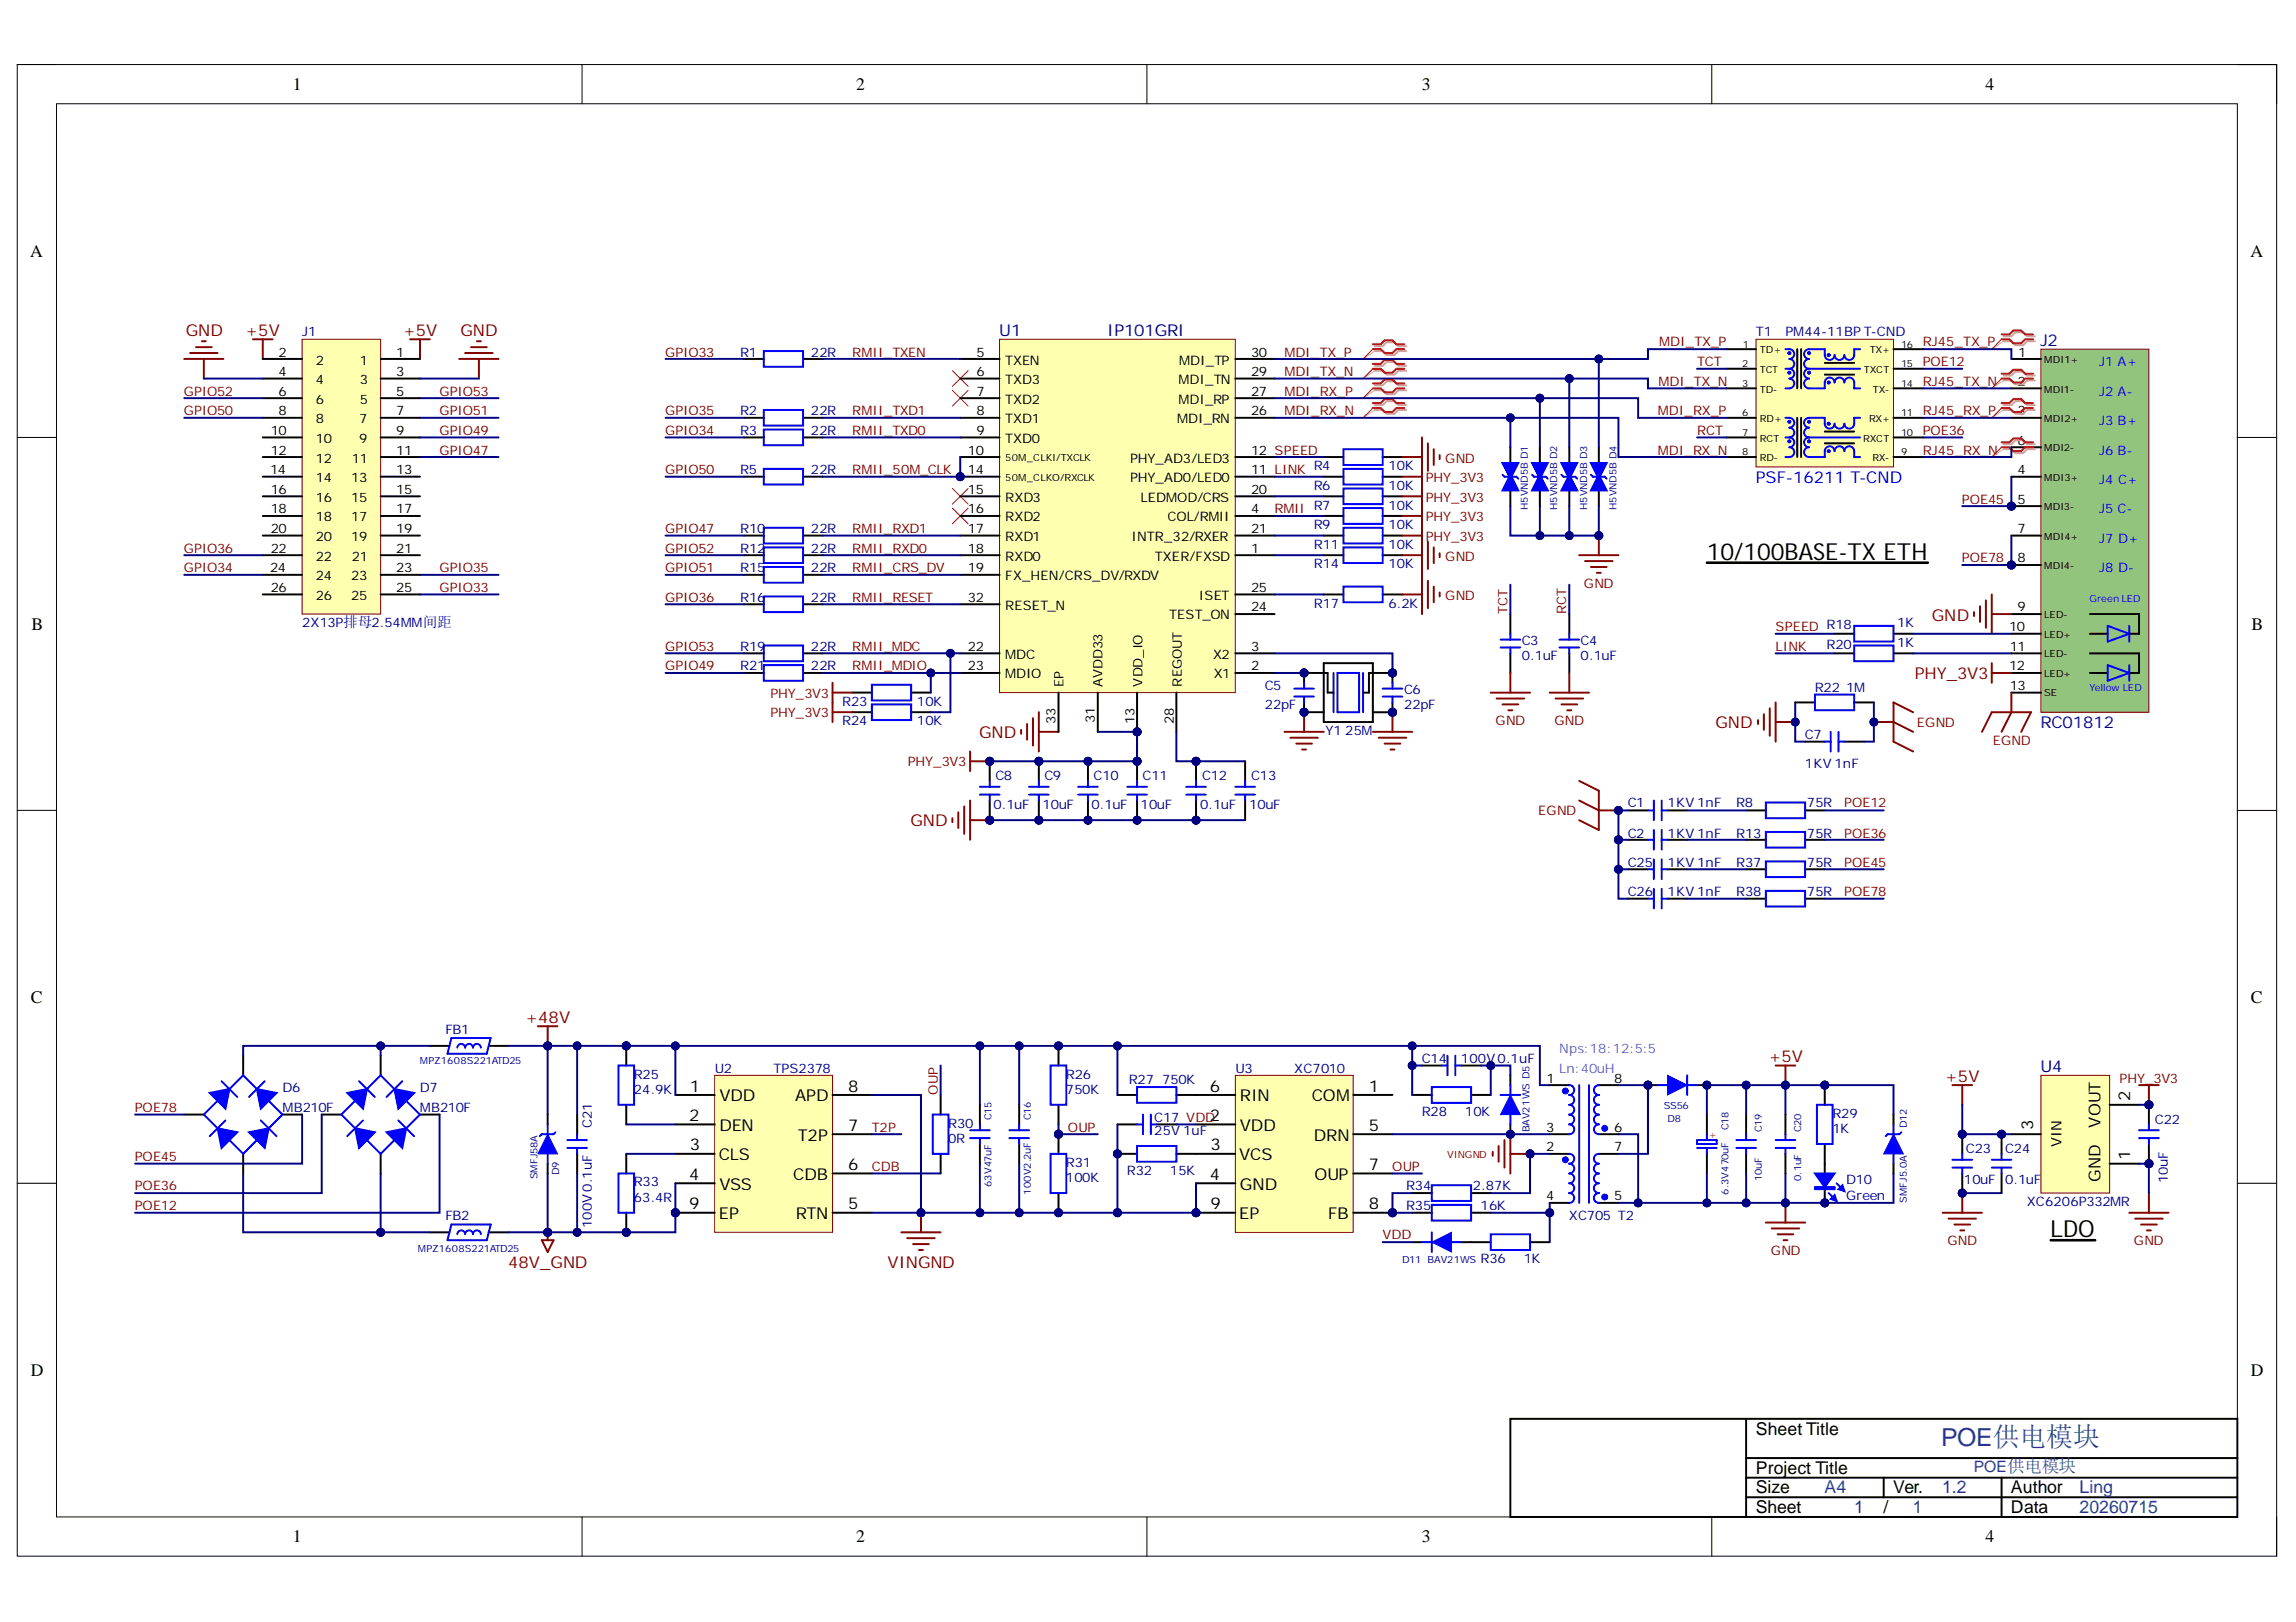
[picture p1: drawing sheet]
<svg xmlns="http://www.w3.org/2000/svg" width="297mm" height="210mm" viewBox="0 0 297 210" stroke-linecap="round" stroke-linejoin="round" font-family="sans-serif">
<defs><g id="words">
<text font-size="3.2" fill="#0b5394" x="251.1" y="187.2">POE供电模块</text>
<g font-size="3">
<text x="220.8" y="72.5">10/100BASE-TXETH</text>
<text x="265.2" y="160.1">LDO</text>
</g>
<g font-size="2.3">
<text x="37.9" y="11.7">1</text>
<text x="110.7" y="11.7">2</text>
<text x="183.9" y="11.7">3</text>
<text x="256.9" y="11.7">4</text>
<text x="3.9" y="33.3">A</text>
<text x="291.1" y="33.3">A</text>
<text x="4.1" y="81.5">B</text>
<text x="291.3" y="81.5">B</text>
<text x="4" y="129.8">C</text>
<text x="291.2" y="129.8">C</text>
<text x="4" y="178">D</text>
<text x="291.2" y="178">D</text>
<text x="227.2" y="185.7">Sheet Title</text>
<text x="227.2" y="190.7">Project Title</text>
<text x="227.2" y="193.3">Size</text>
<text x="227.2" y="195.8">Sheet</text>
<text x="243.7" y="195.8">/</text>
<text x="244.9" y="193.3">Ver.</text>
<text x="260.2" y="193.3">Author</text>
<text x="260.2" y="195.8">Data</text>
<text x="37.9" y="199.6">1</text>
<text x="110.7" y="199.6">2</text>
<text x="183.9" y="199.6">3</text>
<text x="256.9" y="199.6">4</text>
</g>
<g font-size="2.3" fill="#0b5394">
<text x="236.1" y="193.3">A4</text>
<text x="239.9" y="195.8">1</text>
<text x="247.5" y="195.8">1</text>
<text x="251.3" y="193.3">1.2</text>
<text x="269" y="195.8">20260715</text>
<text x="269" y="193.3">Ling</text>
</g>
<g font-size="2.1" fill="#800000">
<text x="24" y="43.5">GND</text>
<text x="31.7" y="43.5">+5V</text>
<text x="52.1" y="43.5">+5V</text>
<text x="59.6" y="43.5">GND</text>
<text x="249.9" y="80.3">GND</text>
<text x="247.7" y="87.9">PHY_3V3</text>
<text x="126.7" y="95.5">GND</text>
<text x="221.9" y="94.3">GND</text>
<text x="117.8" y="106.9">GND</text>
<text x="67.9" y="132.4">+48V</text>
<text x="228.8" y="137.5">+5V</text>
<text x="251.6" y="140">+5V</text>
<text x="65.7" y="164.1">48V_GND</text>
<text x="114.8" y="164.1">VINGND</text>
</g>
<g font-size="2.1" fill="#000080">
<text x="129.3" y="43.5">U1</text>
<text x="143.2" y="43.5">IP101GRI</text>
<text x="264" y="44.7">J2</text>
<text x="264" y="94.3">RC01812</text>
<text x="264" y="138.7">U4</text>
</g>
<text font-size="2.1" fill="#00f" x="227.2" y="62.6">PSF-16211 T-CND</text>
<g font-size="2.1">
<text x="89.3" y="141.3">1</text>
<text x="93.1" y="142.5">VDD</text>
<text x="102.9" y="142.5">APD</text>
<text x="109.7" y="141.3">8</text>
<text x="156.5" y="141.3">6</text>
<text x="160.4" y="142.5">RIN</text>
<text x="169.7" y="142.5">COM</text>
<text x="177.1" y="141.3">1</text>
<text x="275.6" y="142.5" transform="rotate(-90 275.6 142.5)">2</text>
<text x="89.2" y="145.1">2</text>
<text x="89.3" y="148.9">3</text>
<text x="93.1" y="146.3">DEN</text>
<text x="103.2" y="147.6">T2P</text>
<text x="109.7" y="146.3">7</text>
<text x="156.5" y="145.1">2</text>
<text x="156.6" y="148.9">3</text>
<text x="160.4" y="146.3">VDD</text>
<text x="170" y="147.6">DRN</text>
<text x="177.1" y="146.3">5</text>
<text x="263" y="146.3" transform="rotate(-90 263 146.3)">3</text>
<text x="271.8" y="145.9" transform="rotate(-90 271.8 145.9)">VOUT</text>
<text x="89.2" y="152.7">4</text>
<text x="93" y="150.1">CLS</text>
<text x="93.1" y="154">VSS</text>
<text x="102.6" y="152.7">CDB</text>
<text x="109.7" y="151.4">6</text>
<text x="156.5" y="152.7">4</text>
<text x="160.3" y="150.1">VCS</text>
<text x="160.4" y="154">GND</text>
<text x="170.1" y="152.7">OUP</text>
<text x="177.1" y="151.4">7</text>
<text x="271.8" y="152.9" transform="rotate(-90 271.8 152.9)">GND</text>
<text x="275.6" y="150.1" transform="rotate(-90 275.6 150.1)">1</text>
<text x="89.2" y="156.5">9</text>
<text x="93" y="157.8">EP</text>
<text x="103" y="157.8">RTN</text>
<text x="109.7" y="156.5">5</text>
<text x="156.6" y="156.5">9</text>
<text x="160.3" y="157.8">EP</text>
<text x="171.8" y="157.8">FB</text>
<text x="177.1" y="156.5">8</text>
</g>
<text font-size="2" fill="#0b5394" x="255.3" y="190.5">POE供电模块</text>
<text font-size="1.9" x="266.7" y="148.5" transform="rotate(-90 266.7 148.5)">VIN</text>
<g font-size="1.7">
<text x="36" y="46.2">2</text>
<text x="40.9" y="47.2">2</text>
<text x="46.5" y="47.2">1</text>
<text x="51.3" y="46.2">1</text>
<text x="126.3" y="46.2">5</text>
<text x="130" y="47.2">TXEN</text>
<text x="152.5" y="47.2">MDI_TP</text>
<text x="161.9" y="46.2">30</text>
<text x="261.1" y="46.2">1</text>
<text x="36" y="48.7">4</text>
<text x="36" y="51.2">6</text>
<text x="36" y="53.8">8</text>
<text x="40.9" y="49.7">4</text>
<text x="40.9" y="52.2">6</text>
<text x="46.5" y="49.7">3</text>
<text x="46.5" y="52.2">5</text>
<text x="51.3" y="48.7">3</text>
<text x="51.3" y="51.2">5</text>
<text x="51.3" y="53.8">7</text>
<text x="126.3" y="48.7">6</text>
<text x="126.3" y="51.2">7</text>
<text x="126.3" y="53.8">8</text>
<text x="130" y="49.7">TXD3</text>
<text x="130" y="52.2">TXD2</text>
<text x="152.5" y="52.2">MDI_RP</text>
<text x="152.5" y="49.7">MDI_TN</text>
<text x="161.9" y="53.8">26</text>
<text x="161.9" y="51.2">27</text>
<text x="161.9" y="48.7">29</text>
<text x="261" y="50">2</text>
<text x="261" y="53.8">3</text>
<text x="35" y="56.3">10</text>
<text x="35" y="58.8">12</text>
<text x="40.9" y="54.8">8</text>
<text x="40.9" y="57.3">10</text>
<text x="40.9" y="59.9">12</text>
<text x="45.5" y="59.9">11</text>
<text x="46.4" y="54.8">7</text>
<text x="46.4" y="57.3">9</text>
<text x="51.3" y="56.3">9</text>
<text x="51.3" y="58.8">11</text>
<text x="125.2" y="58.8">10</text>
<text x="126.3" y="56.3">9</text>
<text x="130" y="54.8">TXD1</text>
<text x="130" y="57.3">TXD0</text>
<text x="146.2" y="59.9">PHY_AD3/LED3</text>
<text x="152.3" y="54.8">MDI_RN</text>
<text x="161.9" y="58.8">12 SPEED</text>
<text x="261" y="57.6">6</text>
<text x="34.9" y="61.4">14</text>
<text x="35" y="63.9">16</text>
<text x="40.9" y="62.4">14</text>
<text x="40.9" y="64.9">16</text>
<text x="45.4" y="62.4">13</text>
<text x="45.4" y="64.9">15</text>
<text x="51.3" y="61.4">13</text>
<text x="51.3" y="63.9">15</text>
<text x="125.2" y="61.4">14</text>
<text x="125.2" y="63.9">15</text>
<text x="130" y="64.9">RXD3</text>
<text x="146.2" y="62.4">PHY_AD0/LED0</text>
<text x="147.6" y="64.9">LEDMOD/CRS</text>
<text x="161.9" y="61.4">11 LINK</text>
<text x="161.9" y="63.9">20</text>
<text x="261" y="65.2">5</text>
<text x="261" y="61.4">4</text>
<text x="35" y="66.4">18</text>
<text x="35" y="69">20</text>
<text x="35" y="71.5">22</text>
<text x="40.9" y="67.5">18</text>
<text x="40.9" y="70">20</text>
<text x="45.4" y="67.5">17</text>
<text x="45.4" y="70">19</text>
<text x="51.3" y="66.4">17</text>
<text x="51.3" y="69">19</text>
<text x="51.3" y="71.5">21</text>
<text x="125.2" y="66.4">16</text>
<text x="125.2" y="69">17</text>
<text x="125.2" y="71.5">18</text>
<text x="130" y="67.5">RXD2</text>
<text x="130" y="70">RXD1</text>
<text x="146.4" y="70">INTR_32/RXER</text>
<text x="151" y="67.5">COL/RM</text>
<text x="157.7" y="67.5">II</text>
<text x="161.9" y="71.5">1</text>
<text x="161.9" y="66.4">4</text>
<text x="161.9" y="69">21</text>
<text x="261" y="69">7</text>
<text x="34.9" y="74.1">24</text>
<text x="35" y="76.6">26</text>
<text x="40.9" y="72.5">22</text>
<text x="40.9" y="75.1">24</text>
<text x="40.9" y="77.6">26</text>
<text x="45.4" y="75.1">23</text>
<text x="45.4" y="77.6">25</text>
<text x="45.5" y="72.5">21</text>
<text x="51.3" y="74.1">23</text>
<text x="51.3" y="76.6">25</text>
<text x="125.2" y="74.1">19</text>
<text x="125.2" y="77.9">32</text>
<text x="130" y="72.5">RXD0</text>
<text x="130" y="75.1">FX_HEN/CRS_DV/RXDV</text>
<text x="149.4" y="72.5">TXER/FXSD</text>
<text x="155.1" y="77.6">ISET</text>
<text x="161.9" y="76.6">25</text>
<text x="261" y="72.8">8</text>
<text x="130" y="78.9">RESET_N</text>
<text x="151.3" y="80.1">TEST_ON</text>
<text x="161.9" y="79.1">24</text>
<text x="259.9" y="81.7">10</text>
<text x="261" y="79.1">9</text>
<text x="125.2" y="84.2">22</text>
<text x="125.2" y="86.7">23</text>
<text x="130" y="85.2">MDC</text>
<text x="130" y="87.8">MDIO</text>
<text x="137.6" y="88.9" transform="rotate(-90 137.6 88.9)">EP</text>
<text x="142.6" y="88.9" transform="rotate(-90 142.6 88.9)">AVDD33</text>
<text x="147.8" y="88.9" transform="rotate(-90 147.8 88.9)">VDD_IO</text>
<text x="152.9" y="88.9" transform="rotate(-90 152.9 88.9)">REGOUT</text>
<text x="156.9" y="85.2">X2</text>
<text x="157" y="87.8">X1</text>
<text x="161.9" y="86.7">2</text>
<text x="161.9" y="84.2">3</text>
<text x="259.9" y="86.7">12</text>
<text x="260" y="84.2">11</text>
<text x="260" y="89.3">13</text>
<text x="136.6" y="93.7" transform="rotate(-90 136.6 93.7)">33</text>
<text x="141.6" y="93.6" transform="rotate(-90 141.6 93.6)">31</text>
<text x="146.8" y="93.7" transform="rotate(-90 146.8 93.7)">13</text>
<text x="151.9" y="93.7" transform="rotate(-90 151.9 93.7)">28</text>
<text x="200.1" y="140.1">1</text>
<text x="208.8" y="140.1">8</text>
<text x="200" y="146.4">3</text>
<text x="200" y="149">2</text>
<text x="208.8" y="149">7</text>
<text x="208.8" y="146.4">6</text>
<text x="200" y="155.3">4</text>
<text x="208.8" y="155.3">5</text>
</g>
<g font-size="1.7" fill="#000080">
<text x="39.1" y="43.5">J1</text>
<text x="95.8" y="46.2">R1</text>
<text x="104.9" y="46.2">22R</text>
<text x="227.2" y="43.5">T1</text>
<text x="231" y="43.5">PM44-11BPT-CND</text>
<text x="95.8" y="53.8">R2</text>
<text x="104.9" y="53.8">22R</text>
<text x="95.8" y="56.3">R3</text>
<text x="104.9" y="56.3">22R</text>
<text x="95.8" y="61.4">R5</text>
<text x="104.9" y="61.4">22R</text>
<text x="170" y="60.9">R4</text>
<text x="170" y="63.4">R6</text>
<text x="170" y="65.9">R7</text>
<text x="179.6" y="60.9">10K</text>
<text x="179.6" y="63.4">10K</text>
<text x="179.6" y="65.9">10K</text>
<text x="95.8" y="69">R10</text>
<text x="95.8" y="71.5">R12</text>
<text x="104.9" y="69">22R</text>
<text x="104.9" y="71.5">22R</text>
<text x="170" y="68.5">R9</text>
<text x="170" y="71">R11</text>
<text x="179.6" y="68.5">10K</text>
<text x="179.6" y="71">10K</text>
<text x="95.8" y="74.1">R15</text>
<text x="95.8" y="77.9">R16</text>
<text x="104.9" y="74.1">22R</text>
<text x="104.9" y="77.9">22R</text>
<text x="170" y="73.6">R14</text>
<text x="179.6" y="73.6">10K</text>
<text x="39.1" y="81.2">2X13P排母2.54M</text>
<text x="53.2" y="81.2">M间距</text>
<text x="170" y="78.6">R17</text>
<text x="179.6" y="78.6">6.2K</text>
<text x="196.9" y="83.4">C3</text>
<text x="204.5" y="83.4">C4</text>
<text x="236.3" y="83.9">R20</text>
<text x="245.4" y="81.2">1K</text>
<text x="245.4" y="83.7">1K</text>
<text x="95.8" y="84.2">R19</text>
<text x="95.8" y="86.7">R21</text>
<text x="104.9" y="84.2">22R</text>
<text x="104.9" y="86.7">22R</text>
<text x="163.6" y="89.3">C5</text>
<text x="181.7" y="89.8">C6</text>
<text x="196.9" y="85.5">0.1uF</text>
<text x="204.5" y="85.5">0.1uF</text>
<text x="234.8" y="89.5">R22</text>
<text x="238.8" y="89.5">1M</text>
<text x="109" y="91.3">R23</text>
<text x="109" y="93.8">R24</text>
<text x="118.6" y="91.3">10K</text>
<text x="118.6" y="93.8">10K</text>
<text x="163.6" y="91.8">22pF</text>
<text x="171.5" y="95.1">Y1</text>
<text x="174" y="95.1">25M</text>
<text x="181.7" y="91.8">22pF</text>
<text x="233.5" y="95.6">C7</text>
<text x="128.8" y="100.9">C8</text>
<text x="135.1" y="100.9">C9</text>
<text x="141.5" y="100.9">C10</text>
<text x="147.8" y="100.9">C11</text>
<text x="155.5" y="100.9">C12</text>
<text x="161.9" y="100.9">C13</text>
<text x="233.5" y="99.4">1KV1nF</text>
<text x="128.5" y="104.7">0.1uF</text>
<text x="134.9" y="104.7">10uF</text>
<text x="141.2" y="104.7">0.1uF</text>
<text x="147.6" y="104.7">10uF</text>
<text x="155.3" y="104.7">0.1uF</text>
<text x="161.6" y="104.7">10uF</text>
<text x="210.6" y="104.5">C1</text>
<text x="215.7" y="104.5">1KV1nF</text>
<text x="224.6" y="104.5">R8</text>
<text x="233.8" y="104.5">75R</text>
<text x="210.6" y="108.4">C2</text>
<text x="210.6" y="112.2">C25</text>
<text x="215.7" y="108.4">1KV1nF</text>
<text x="215.7" y="112.2">1KV1nF</text>
<text x="224.6" y="108.4">R13</text>
<text x="224.6" y="112.2">R37</text>
<text x="233.8" y="108.4">75R</text>
<text x="233.8" y="112.2">75R</text>
<text x="210.6" y="116">C26</text>
<text x="215.7" y="116">1KV1nF</text>
<text x="224.6" y="116">R38</text>
<text x="233.8" y="116">75R</text>
<text x="57.6" y="133.7">FB1</text>
<text x="183.9" y="137.6">C14</text>
<text x="189" y="137.6">100V0.1uF</text>
<text x="36.6" y="141.4">D6</text>
<text x="36.6" y="143.9">MB210F</text>
<text x="54.3" y="141.4">D7</text>
<text x="54.3" y="143.9">MB210F</text>
<text x="82" y="139.6">R25</text>
<text x="82" y="141.6">24.9K</text>
<text x="92.5" y="138.8">U2</text>
<text x="100.1" y="138.8">TPS2378</text>
<text x="137.9" y="139.6">R26</text>
<text x="137.9" y="141.6">750K</text>
<text x="146" y="140.3">R27</text>
<text x="150.3" y="140.3">750K</text>
<text x="159.8" y="138.8">U3</text>
<text x="167.4" y="138.8">XC7010</text>
<text x="76.6" y="146" transform="rotate(-90 76.6 146)">C21</text>
<text x="122.7" y="145.9">R30</text>
<text x="122.7" y="148">0R</text>
<text x="149.3" y="145.2">C17 VDD</text>
<text x="149.3" y="146.9">25V1uF</text>
<text x="183.9" y="144.4">R28</text>
<text x="189.5" y="144.4">10K</text>
<text x="237.1" y="144.7">R29</text>
<text x="237.1" y="146.7">1K</text>
<text x="254.3" y="149.2">C23</text>
<text x="259.4" y="149.2">C24</text>
<text x="278.8" y="145.4">C22</text>
<text x="82" y="153.5">R33</text>
<text x="82" y="155.6">63.4R</text>
<text x="137.9" y="151">R31</text>
<text x="137.9" y="153">100K</text>
<text x="145.8" y="152">R32</text>
<text x="151.4" y="152">15K</text>
<text x="181.9" y="154">R34</text>
<text x="190.5" y="154">2.87K</text>
<text x="238.8" y="153.3">D10</text>
<text x="238.8" y="155.3">Green</text>
<text x="254.1" y="153.3">10uF</text>
<text x="259.4" y="153.3">0.1uF</text>
<text x="280.5" y="153.1" transform="rotate(-90 280.5 153.1)">10uF</text>
<text x="57.6" y="157.8">FB2</text>
<text x="76.6" y="158.9" transform="rotate(-90 76.6 158.9)">100V0.1uF</text>
<text x="181.9" y="156.6">R35</text>
<text x="191.5" y="156.6">16K</text>
<text x="203" y="157.8">XC705 T2</text>
<text x="262.2" y="156.1">XC6206P332M</text>
<text x="274.4" y="156.1">R</text>
<text x="191.5" y="163.4">R36</text>
<text x="197.1" y="163.4">1K</text>
</g>
<g font-size="1.7" fill="#800000">
<text x="86" y="46.2">GPIO33</text>
<text x="110.2" y="46.2">RMII_TXEN</text>
<text x="166.2" y="46.2">MDI_TX_P</text>
<text x="214.6" y="44.8">MDI_TX_P</text>
<text x="219.6" y="47.4">TCT</text>
<text x="248.7" y="47.4">POE12</text>
<text x="248.7" y="44.8">RJ45_TX_P</text>
<text x="23.8" y="53.8">GPIO50</text>
<text x="23.8" y="51.2">GPIO52</text>
<text x="56.9" y="53.8">GPIO51</text>
<text x="56.9" y="51.2">GPIO53</text>
<text x="86" y="53.8">GPIO35</text>
<text x="110.2" y="53.8">RMII_TXD1</text>
<text x="166.2" y="53.8">MDI_RX_N</text>
<text x="166.2" y="51.2">MDI_RX_P</text>
<text x="166.2" y="48.7">MDI_TX_N</text>
<text x="214.5" y="53.8">MDI_RX_P</text>
<text x="214.6" y="50">MDI_TX_N</text>
<text x="248.7" y="50">RJ45_TX_N</text>
<text x="248.7" y="53.8">RJ45_RX_P</text>
<text x="56.9" y="58.8">GPIO47</text>
<text x="56.9" y="56.3">GPIO49</text>
<text x="86" y="56.3">GPIO34</text>
<text x="110.2" y="56.3">RMII_TXD0</text>
<text x="187" y="59.9">GND</text>
<text x="214.5" y="58.8">MDI_RX_N</text>
<text x="219.6" y="56.3">RCT</text>
<text x="248.7" y="56.3">POE36</text>
<text x="248.7" y="58.8">RJ45_RX_N</text>
<text x="86" y="61.4">GPIO50</text>
<text x="110.2" y="61.4">RMII_50MCLK</text>
<text x="119" y="61.4">_</text>
<text x="184.4" y="64.9">PHY_3V3</text>
<text x="184.4" y="62.4">PHY_3V3</text>
<text x="253.8" y="65.2">POE45</text>
<text x="23.8" y="71.5">GPIO36</text>
<text x="86" y="71.5">GPIO52</text>
<text x="86" y="69">GPIO47</text>
<text x="110.2" y="71.5">RMII_RXD0</text>
<text x="110.2" y="69">RMII_RXD1</text>
<text x="164.9" y="66.4">RM</text>
<text x="167.4" y="66.4">II</text>
<text x="184.4" y="70">PHY_3V3</text>
<text x="184.4" y="67.5">PHY_3V3</text>
<text x="23.8" y="74.1">GPIO34</text>
<text x="56.9" y="76.6">GPIO33</text>
<text x="56.9" y="74.1">GPIO35</text>
<text x="86" y="74.1">GPIO51</text>
<text x="86" y="77.9">GPIO36</text>
<text x="110.2" y="74.1">RMII_CRS_DV</text>
<text x="110.2" y="77.9">RMII_RESET</text>
<text x="187" y="72.5">GND</text>
<text x="187" y="77.6">GND</text>
<text x="204.9" y="76.1">GND</text>
<text x="253.8" y="72.8">POE78</text>
<text x="195" y="79.5" transform="rotate(-90 195 79.5)">TCT</text>
<text x="202.6" y="79.5" transform="rotate(-90 202.6 79.5)">RCT</text>
<text x="229.7" y="81.7">SPEED R18</text>
<text x="86" y="86.7">GPIO49</text>
<text x="86" y="84.2">GPIO53</text>
<text x="110.2" y="86.7">RMII_M</text>
<text x="110.2" y="84.2">RMII_M</text>
<text x="116.8" y="86.7">DIO</text>
<text x="116.8" y="84.2">DC</text>
<text x="229.7" y="84.2">LINK</text>
<text x="99.7" y="90.3">PHY_3V3</text>
<text x="99.7" y="92.8">PHY_3V3</text>
<text x="193.5" y="93.8">GND</text>
<text x="201.1" y="93.8">GND</text>
<text x="248" y="94.1">EGND</text>
<text x="117.4" y="99.2">PHY_3V3</text>
<text x="257.8" y="96.4">EGND</text>
<text x="199" y="105.5">EGND</text>
<text x="238.6" y="104.5">POE12</text>
<text x="238.6" y="108.4">POE36</text>
<text x="238.6" y="112.2">POE45</text>
<text x="238.6" y="116">POE78</text>
<text x="17.4" y="143.9">POE78</text>
<text x="121.3" y="141.7" transform="rotate(-90 121.3 141.7)">OUP</text>
<text x="274.2" y="140.1">PHY_3V3</text>
<text x="112.8" y="146.4">T2P</text>
<text x="138.2" y="146.4">OUP</text>
<text x="17.4" y="150.2">POE45</text>
<text x="17.4" y="154">POE36</text>
<text x="112.8" y="151.5">CDB</text>
<text x="180.1" y="151.5">OUP</text>
<text x="17.4" y="156.6">POE12</text>
<text x="178.9" y="160.4">VDD</text>
<text x="252" y="161.1">GND</text>
<text x="276.1" y="161.1">GND</text>
<text x="229.1" y="162.4">GND</text>
</g>
<g font-size="1.7" fill="#00f">
<text x="271.6" y="47.4">J1 A+</text>
<text x="271.6" y="51.2">J2A-</text>
<text x="271.6" y="58.8">J6B-</text>
<text x="271.6" y="55">J3B+</text>
<text x="271.6" y="62.6">J4C+</text>
<text x="271.6" y="70.3">J7 D+</text>
<text x="271.6" y="66.4">J5C-</text>
<text x="271.6" y="74.1">J8D-</text>
</g>
<g font-size="1.7" fill="#3d85c6">
<text x="201.7" y="136.3">Nps:18:12:5:5</text>
<text x="201.7" y="138.8">Ln:40uH</text>
</g>
<g font-size="1.3">
<text x="225.4" y="47.5">2</text>
<text x="225.5" y="45">1</text>
<text x="227.7" y="45.7">TD+</text>
<text x="241.9" y="45.7">TX+</text>
<text x="246" y="47.5">15</text>
<text x="246" y="45">16</text>
<text x="264.5" y="47">MDI1+</text>
<text x="225.4" y="50">3</text>
<text x="225.4" y="53.9">6</text>
<text x="227.7" y="48.3">TCT</text>
<text x="227.7" y="50.8">TD-</text>
<text x="241.1" y="48.3">TXCT</text>
<text x="242.3" y="50.8">TX-</text>
<text x="246" y="50">14</text>
<text x="246" y="53.9">11</text>
<text x="264.5" y="50.8">MDI1-</text>
<text x="130" y="59.7">50M_CLKI/TXCLK</text>
<text x="225.4" y="56.4">7</text>
<text x="225.4" y="58.9">8</text>
<text x="227.7" y="57.1">RCT</text>
<text x="227.7" y="54.6">RD+</text>
<text x="227.7" y="59.7">RD-</text>
<text x="241" y="57.1">RXCT</text>
<text x="241.8" y="54.6">RX+</text>
<text x="242.2" y="59.7">RX-</text>
<text x="246" y="58.9">9</text>
<text x="246" y="56.4">10</text>
<text x="264.5" y="54.6">MDI2+</text>
<text x="264.5" y="58.4">MDI2-</text>
<text x="130" y="62.2">50M_CLKO/RXCLK</text>
<text x="264.5" y="62.2">MDI3+</text>
<text x="264.5" y="66">MDI3-</text>
<text x="264.5" y="69.8">MDI4+</text>
<text x="264.5" y="73.6">MDI4-</text>
<text x="264.5" y="80">LED-</text>
<text x="264.5" y="82.5">LED+</text>
<text x="264.5" y="85">LED-</text>
<text x="264.5" y="87.6">LED+</text>
<text x="264.5" y="90.1">SE</text>
</g>
<g font-size="1.3" fill="#000080">
<text x="197.6" y="66" transform="rotate(-90 197.6 66)">H5VND5BD1</text>
<text x="201.4" y="66" transform="rotate(-90 201.4 66)">H5VND5BD2</text>
<text x="205.3" y="66" transform="rotate(-90 205.3 66)">H5VND5BD3</text>
<text x="209.1" y="66" transform="rotate(-90 209.1 66)">H5VND5BD4</text>
<text x="54.3" y="137.6">MPZ1608S221ATD25</text>
<text x="197.9" y="141.1" transform="rotate(-90 197.9 141.1)">S D5</text>
<text x="215.2" y="143.5">SS56</text>
<text x="128.3" y="145" transform="rotate(-90 128.3 145)">C15</text>
<text x="133.3" y="145" transform="rotate(-90 133.3 145)">C16</text>
<text x="197.9" y="146.5" transform="rotate(-90 197.9 146.5)">BAV21W</text>
<text x="215.7" y="145.2">D8</text>
<text x="223.6" y="146.3" transform="rotate(-90 223.6 146.3)">C18</text>
<text x="227.9" y="146.5" transform="rotate(-90 227.9 146.5)">C19</text>
<text x="233" y="146.5" transform="rotate(-90 233 146.5)">C20</text>
<text x="246.7" y="146" transform="rotate(-90 246.7 146)">D12</text>
<text x="69.5" y="152.6" transform="rotate(-90 69.5 152.6)">SMFJ58A</text>
<text x="72.3" y="152.1" transform="rotate(-90 72.3 152.1)">D9</text>
<text x="128.3" y="153.6" transform="rotate(-90 128.3 153.6)">63V47uF</text>
<text x="133.3" y="154.6" transform="rotate(-90 133.3 154.6)">100V2.2uF</text>
<text x="223.6" y="154.6" transform="rotate(-90 223.6 154.6)">6.3V470uF</text>
<text x="227.9" y="152.9" transform="rotate(-90 227.9 152.9)">10uF</text>
<text x="233" y="152.9" transform="rotate(-90 233 152.9)">0.1uF</text>
<text x="246.7" y="155.6" transform="rotate(-90 246.7 155.6)">SMFJ5.0A</text>
<text x="54.1" y="162">MPZ1608S221ATD25</text>
<text x="181.4" y="163.5">D11 BAV21W</text>
<text x="190.1" y="163.5">S</text>
</g>
<g font-size="1.3" fill="#00f">
<text x="270.3" y="77.9">GreenLED</text>
<text x="270.3" y="89.4">YellowLED</text>
</g>
<text font-size="1.3" fill="#800000" x="187.2" y="149.8">VINGND</text>
<text font-size="1.3" fill="#f00" x="221.1" y="147.3">+</text>
</g></defs>
<path d="M2.2 8.4h292.3v193h-292.3z" fill="none" stroke="#000" stroke-width=".13"/>
<path d="M7.3 13.4h282.1v182.9h-282.1z" fill-rule="evenodd" fill="#fff"/>
<g fill="none" stroke="#000" stroke-width=".13">
<path d="M2.2 8.3h5.1M7.3 13.4h282.1v182.9h-282.1zM75.3 8.3v5.1M148.4 8.3v5.1M221.5 8.4v5M289.4 8.4h5.1v5M2.2 56.6h5.1M289.4 56.6h5.1M2.2 104.9h5.1M289.4 104.9h5.1M2.2 153.1h5.1M289.4 153.1h5.1"/>
<path d="M75.3 196.3v5.1M148.4 196.3v5.1M221.5 196.3v5.1M294.5 196.3v5.1"/>
</g>
<path d="M195.4 183.6h94v12.7h-94z" fill-rule="evenodd" fill="#fff"/>
<path d="M195.4 183.6h94v12.7h-94zM225.9 188.7h63.5M225.9 191.2h63.5M225.9 193.8h63.5M225.9 183.6v12.7M243.7 191.2v2.6M258.9 191.2v5.1" fill="none" stroke="#000" stroke-width=".25"/>
<circle cx="180.1" cy="87.1" r=".51" fill="#000080"/>
<circle cx="180.1" cy="87.1" r=".51" fill="none" stroke="#000080" stroke-width=".13"/>
<circle cx="180.1" cy="92.2" r=".51" fill="#000080"/>
<circle cx="180.1" cy="92.2" r=".51" fill="none" stroke="#000080" stroke-width=".13"/>
<path d="M180.1 87.1v1.3" fill="none" stroke="#000" stroke-width=".25"/>
<circle cx="180.1" cy="87.1" r=".51" fill="#000080"/>
<circle cx="180.1" cy="87.1" r=".51" fill="none" stroke="#000080" stroke-width=".13"/>
<path d="M180.1 90.9v1.3" fill="none" stroke="#000" stroke-width=".25"/>
<circle cx="180.1" cy="92.2" r=".51" fill="#000080"/>
<circle cx="180.1" cy="92.2" r=".51" fill="none" stroke="#000080" stroke-width=".13"/>
<path d="M178.9 90.1h2.5M178.9 89.1h2.5M180.1 88.4v.7M180.1 90.1v.8" fill="none" stroke="#00f" stroke-width=".25"/>
<circle cx="168.7" cy="87.1" r=".51" fill="#000080"/>
<circle cx="168.7" cy="87.1" r=".51" fill="none" stroke="#000080" stroke-width=".13"/>
<circle cx="168.7" cy="92.2" r=".51" fill="#000080"/>
<circle cx="168.7" cy="92.2" r=".51" fill="none" stroke="#000080" stroke-width=".13"/>
<path d="M168.7 87.1v1.3" fill="none" stroke="#000" stroke-width=".25"/>
<circle cx="168.7" cy="87.1" r=".51" fill="#000080"/>
<circle cx="168.7" cy="87.1" r=".51" fill="none" stroke="#000080" stroke-width=".13"/>
<path d="M168.7 90.9v1.3" fill="none" stroke="#000" stroke-width=".25"/>
<circle cx="168.7" cy="92.2" r=".51" fill="#000080"/>
<circle cx="168.7" cy="92.2" r=".51" fill="none" stroke="#000080" stroke-width=".13"/>
<path d="M167.4 90.1h2.6M167.4 89.1h2.6M168.7 88.4v.7M168.7 90.1v.8" fill="none" stroke="#00f" stroke-width=".25"/>
<circle cx="180.1" cy="87.1" r=".51" fill="#000080"/>
<circle cx="180.1" cy="87.1" r=".51" fill="none" stroke="#000080" stroke-width=".13"/>
<circle cx="168.7" cy="87.1" r=".51" fill="#000080"/>
<circle cx="168.7" cy="87.1" r=".51" fill="none" stroke="#000080" stroke-width=".13"/>
<circle cx="180.1" cy="92.2" r=".51" fill="#000080"/>
<circle cx="180.1" cy="92.2" r=".51" fill="none" stroke="#000080" stroke-width=".13"/>
<circle cx="168.7" cy="92.2" r=".51" fill="#000080"/>
<circle cx="168.7" cy="92.2" r=".51" fill="none" stroke="#000080" stroke-width=".13"/>
<path d="M177.6 87.1h2.5" fill="none" stroke="#000" stroke-width=".25"/>
<circle cx="180.1" cy="87.1" r=".51" fill="#000080"/>
<circle cx="180.1" cy="87.1" r=".51" fill="none" stroke="#000080" stroke-width=".13"/>
<path d="M168.7 87.1h2.6" fill="none" stroke="#000" stroke-width=".25"/>
<circle cx="168.7" cy="87.1" r=".51" fill="#000080"/>
<circle cx="168.7" cy="87.1" r=".51" fill="none" stroke="#000080" stroke-width=".13"/>
<path d="M172.5 87.1v5.1M173 87.1h2.8v5.1h-2.8zM176.3 87.1v5.1" fill="none" stroke="#00f" stroke-width=".25"/>
<path d="M177.6 92.2h2.5" fill="none" stroke="#000" stroke-width=".25"/>
<circle cx="180.1" cy="92.2" r=".51" fill="#000080"/>
<circle cx="180.1" cy="92.2" r=".51" fill="none" stroke="#000080" stroke-width=".13"/>
<path d="M168.7 92.2h2.6" fill="none" stroke="#000" stroke-width=".25"/>
<circle cx="168.7" cy="92.2" r=".51" fill="#000080"/>
<circle cx="168.7" cy="92.2" r=".51" fill="none" stroke="#000080" stroke-width=".13"/>
<path d="M171.3 85.8h6.3v7.6h-6.3zM171.3 87.1h.5v2.5h.7M177.6 87.1h-.5v2.5h-.8" fill="none" stroke="#000" stroke-width=".25"/>
<path d="M177.6 94.7h5.1M178.4 95.5h3.5M179.1 96.2h2.1M179.9 97h.5M180.1 92.2v2.5" fill="none" stroke="#800000" stroke-width=".25"/>
<circle cx="180.1" cy="92.2" r=".51" fill="#000080"/>
<circle cx="180.1" cy="92.2" r=".51" fill="none" stroke="#000080" stroke-width=".13"/>
<path d="M166.2 94.7h5.1M166.9 95.5h3.6M167.7 96.2h2M168.5 97h.5M168.7 92.2v2.5" fill="none" stroke="#800000" stroke-width=".25"/>
<circle cx="168.7" cy="92.2" r=".51" fill="#000080"/>
<circle cx="168.7" cy="92.2" r=".51" fill="none" stroke="#000080" stroke-width=".13"/>
<path d="M171.3 59.1h2.5M178.9 59.1h2.5M171.3 61.7h2.5M171.3 64.2h2.5M171.3 66.8h2.5M171.3 71.8h2.5M178.9 61.7h2.5M178.9 64.2h2.5M178.9 66.8h2.5M178.9 71.8h2.5" fill="none" stroke="#000" stroke-width=".25"/>
<path d="M173.8 58.1h5.1v2.1h-5.1zM173.8 60.7h5.1v2h-5.1zM173.8 63.2h5.1v2h-5.1zM173.8 65.8h5.1v2h-5.1zM173.8 70.8h5.1v2.1h-5.1z" fill="none" stroke="#00f" stroke-width=".25"/>
<path d="M123.2 48l2 2M123.2 50.5l2 2M125.2 48l-2 2M125.2 50.5l-2 2M123.2 63.2l2 2M123.2 65.8l2 2M125.2 63.2l-2 2M125.2 65.8l-2 2" fill="none" stroke="#f00" stroke-width=".13"/>
<path d="M132.1 94.5v.5M132.9 93.7v2M133.6 92.9v3.6M134.4 92.2v5M134.4 94.7h2.5" fill="none" stroke="#800000" stroke-width=".25"/>
<circle cx="128" cy="106.1" r=".51" fill="#000080"/>
<circle cx="128" cy="106.1" r=".51" fill="none" stroke="#000080" stroke-width=".13"/>
<circle cx="128" cy="98.5" r=".51" fill="#000080"/>
<circle cx="128" cy="98.5" r=".51" fill="none" stroke="#000080" stroke-width=".13"/>
<path d="M128 103.6v2.5" fill="none" stroke="#000" stroke-width=".25"/>
<circle cx="128" cy="106.1" r=".51" fill="#000080"/>
<circle cx="128" cy="106.1" r=".51" fill="none" stroke="#000080" stroke-width=".13"/>
<path d="M128 98.5v2.6" fill="none" stroke="#000" stroke-width=".25"/>
<circle cx="128" cy="98.5" r=".51" fill="#000080"/>
<circle cx="128" cy="98.5" r=".51" fill="none" stroke="#000080" stroke-width=".13"/>
<path d="M126.8 101.8h2.5M126.8 102.8h2.5M128 101.1v.7M128 102.8v.8" fill="none" stroke="#00f" stroke-width=".25"/>
<circle cx="134.4" cy="106.1" r=".51" fill="#000080"/>
<circle cx="134.4" cy="106.1" r=".51" fill="none" stroke="#000080" stroke-width=".13"/>
<circle cx="134.4" cy="98.5" r=".51" fill="#000080"/>
<circle cx="134.4" cy="98.5" r=".51" fill="none" stroke="#000080" stroke-width=".13"/>
<path d="M134.4 103.6v2.5" fill="none" stroke="#000" stroke-width=".25"/>
<circle cx="134.4" cy="106.1" r=".51" fill="#000080"/>
<circle cx="134.4" cy="106.1" r=".51" fill="none" stroke="#000080" stroke-width=".13"/>
<path d="M134.4 98.5v2.6" fill="none" stroke="#000" stroke-width=".25"/>
<circle cx="134.4" cy="98.5" r=".51" fill="#000080"/>
<circle cx="134.4" cy="98.5" r=".51" fill="none" stroke="#000080" stroke-width=".13"/>
<path d="M133.1 101.8h2.6M133.1 102.8h2.6M134.4 101.1v.7M134.4 102.8v.8" fill="none" stroke="#00f" stroke-width=".25"/>
<circle cx="147.1" cy="106.1" r=".51" fill="#000080"/>
<circle cx="147.1" cy="106.1" r=".51" fill="none" stroke="#000080" stroke-width=".13"/>
<circle cx="147.1" cy="98.5" r=".51" fill="#000080"/>
<circle cx="147.1" cy="98.5" r=".51" fill="none" stroke="#000080" stroke-width=".13"/>
<path d="M147.1 103.6v2.5" fill="none" stroke="#000" stroke-width=".25"/>
<circle cx="147.1" cy="106.1" r=".51" fill="#000080"/>
<circle cx="147.1" cy="106.1" r=".51" fill="none" stroke="#000080" stroke-width=".13"/>
<path d="M147.1 98.5v2.6" fill="none" stroke="#000" stroke-width=".25"/>
<circle cx="147.1" cy="98.5" r=".51" fill="#000080"/>
<circle cx="147.1" cy="98.5" r=".51" fill="none" stroke="#000080" stroke-width=".13"/>
<path d="M145.8 101.8h2.6M145.8 102.8h2.6M147.1 101.1v.7M147.1 102.8v.8" fill="none" stroke="#00f" stroke-width=".25"/>
<circle cx="140.8" cy="106.1" r=".51" fill="#000080"/>
<circle cx="140.8" cy="106.1" r=".51" fill="none" stroke="#000080" stroke-width=".13"/>
<circle cx="140.8" cy="98.5" r=".51" fill="#000080"/>
<circle cx="140.8" cy="98.5" r=".51" fill="none" stroke="#000080" stroke-width=".13"/>
<path d="M140.8 103.6v2.5" fill="none" stroke="#000" stroke-width=".25"/>
<circle cx="140.8" cy="106.1" r=".51" fill="#000080"/>
<circle cx="140.8" cy="106.1" r=".51" fill="none" stroke="#000080" stroke-width=".13"/>
<path d="M140.8 98.5v2.6" fill="none" stroke="#000" stroke-width=".25"/>
<circle cx="140.8" cy="98.5" r=".51" fill="#000080"/>
<circle cx="140.8" cy="98.5" r=".51" fill="none" stroke="#000080" stroke-width=".13"/>
<path d="M139.5 101.8h2.5M139.5 102.8h2.5M140.8 101.1v.7M140.8 102.8v.8M159.8 101.8h2.6M159.8 102.8h2.6M161.1 101.1v.7M161.1 102.8v.8" fill="none" stroke="#00f" stroke-width=".25"/>
<path d="M161.1 98.5v2.6M161.1 103.6v2.5" fill="none" stroke="#000" stroke-width=".25"/>
<circle cx="154.7" cy="106.1" r=".51" fill="#000080"/>
<circle cx="154.7" cy="106.1" r=".51" fill="none" stroke="#000080" stroke-width=".13"/>
<circle cx="154.7" cy="98.5" r=".51" fill="#000080"/>
<circle cx="154.7" cy="98.5" r=".51" fill="none" stroke="#000080" stroke-width=".13"/>
<path d="M154.7 103.6v2.5" fill="none" stroke="#000" stroke-width=".25"/>
<circle cx="154.7" cy="106.1" r=".51" fill="#000080"/>
<circle cx="154.7" cy="106.1" r=".51" fill="none" stroke="#000080" stroke-width=".13"/>
<path d="M154.7 98.5v2.6" fill="none" stroke="#000" stroke-width=".25"/>
<circle cx="154.7" cy="98.5" r=".51" fill="#000080"/>
<circle cx="154.7" cy="98.5" r=".51" fill="none" stroke="#000080" stroke-width=".13"/>
<path d="M173.8 68.3h5.1v2h-5.1zM112.8 88.6h5.1v2h-5.1zM153.5 101.8h2.5M153.5 102.8h2.5M154.7 101.1v.7M154.7 102.8v.8" fill="none" stroke="#00f" stroke-width=".25"/>
<path d="M171.3 69.3h2.5M178.9 69.3h2.5M110.3 89.6h2.5M117.9 89.6h2.5" fill="none" stroke="#000" stroke-width=".25"/>
<g fill="none" stroke="#800000" stroke-width=".25">
<path d="M181.4 59.1h2.6M184 56.6v17.8M184.7 57.4v3.5M185.5 58.1v2.1M186.3 58.9v.5M181.4 64.2h2.6M181.4 69.3h2.6M181.4 66.8h2.6M181.4 71.8h2.6M181.4 61.7h2.6M184.7 70.1v3.5M185.5 70.8v2.1"/>
<path d="M186.3 71.6v.5M107.7 88.4v2.5M107.7 89.6h2.6"/>
</g>
<circle cx="147.1" cy="94.7" r=".51" fill="#000080"/>
<circle cx="147.1" cy="94.7" r=".51" fill="none" stroke="#000080" stroke-width=".13"/>
<circle cx="124.2" cy="61.7" r=".51" fill="#000080"/>
<circle cx="124.2" cy="61.7" r=".51" fill="none" stroke="#000080" stroke-width=".13"/>
<path d="M129.3 43.9h30.5v45.7h-30.5z" fill-rule="evenodd" fill="#ffffb0"/>
<path d="M129.3 43.9h30.5v45.7h-30.5z" fill="none" stroke="#800000" stroke-width=".13"/>
<g fill="none" stroke="#000" stroke-width=".25">
<path d="M124.2 46.4h5.1M124.2 49h5.1M124.2 51.5h5.1M124.2 54.1h5.1M124.2 56.6h5.1M124.2 59.1h5.1M159.8 59.1h5.1M159.8 71.8h5.1M159.8 66.8h5.1M159.8 61.7h5.1M147.1 89.6v5.1M159.8 87.1h5.1"/>
<path d="M159.8 84.5h5.1"/>
</g>
<circle cx="147.1" cy="94.7" r=".51" fill="#000080"/>
<circle cx="147.1" cy="94.7" r=".51" fill="none" stroke="#000080" stroke-width=".13"/>
<path d="M124.2 61.7h5.1" fill="none" stroke="#000" stroke-width=".25"/>
<circle cx="124.2" cy="61.7" r=".51" fill="#000080"/>
<circle cx="124.2" cy="61.7" r=".51" fill="none" stroke="#000080" stroke-width=".13"/>
<g fill="none" stroke="#000" stroke-width=".25">
<path d="M159.8 54.1h5.1M159.8 51.5h5.1M159.8 49h5.1M159.8 46.4h5.1M124.2 64.2h5.1M124.2 66.8h5.1M124.2 69.3h5.1M124.2 71.8h5.1M124.2 74.4h5.1M124.2 78.2h5.1M159.8 64.2h5.1M159.8 69.3h5.1"/>
<path d="M159.8 79.5h5.1M159.8 76.9h5.1M171.3 76.9h2.5M178.9 76.9h2.5M124.2 84.5h5.1M124.2 87.1h5.1M136.9 89.6v5.1M142 89.6v5.1M152.2 89.6v5.1"/>
</g>
<path d="M173.8 75.9h5.1v2h-5.1z" fill="none" stroke="#00f" stroke-width=".25"/>
<path d="M181.4 76.9h2.6M184 74.4v5.1M184.7 75.2v3.5M185.5 75.9v2M186.3 76.7v.5" fill="none" stroke="#800000" stroke-width=".25"/>
<path d="M220.8 72.8h28.6" fill="none" stroke="#000" stroke-width=".34"/>
<circle cx="260.2" cy="65.5" r=".51" fill="#000080"/>
<circle cx="260.2" cy="65.5" r=".51" fill="none" stroke="#000080" stroke-width=".13"/>
<circle cx="260.2" cy="73.1" r=".51" fill="#000080"/>
<circle cx="260.2" cy="73.1" r=".51" fill="none" stroke="#000080" stroke-width=".13"/>
<path d="M264 45.2h14v47h-14z" fill-rule="evenodd" fill="#93c47d"/>
<path d="M264 45.2h14v47h-14z" fill="none" stroke="#800000" stroke-width=".13"/>
<path d="M275.5 81v2M275.5 86.1v2" fill="none" stroke="#00f" stroke-width=".25"/>
<path d="M260.2 46.5h3.8M260.2 50.3h3.8M260.2 54.1h3.8M260.2 65.5h3.8" fill="none" stroke="#000" stroke-width=".25"/>
<circle cx="260.2" cy="65.5" r=".51" fill="#000080"/>
<circle cx="260.2" cy="65.5" r=".51" fill="none" stroke="#000080" stroke-width=".13"/>
<path d="M260.2 57.9h3.8M260.2 61.7h3.8M260.2 69.3h3.8M260.2 73.1h3.8" fill="none" stroke="#000" stroke-width=".25"/>
<circle cx="260.2" cy="73.1" r=".51" fill="#000080"/>
<circle cx="260.2" cy="73.1" r=".51" fill="none" stroke="#000080" stroke-width=".13"/>
<g fill="none" stroke="#000" stroke-width=".25">
<path d="M260.2 79.5h3.8M270.4 79.5h6.3v2.5h-1.2M237.3 82h2.6M237.3 84.6h2.6M245 82h2.5M245 84.6h2.5M260.2 82h3.8M260.2 87.1h3.8M260.2 84.6h3.8M260.2 89.6h3.8M270.4 82h2.3M270.4 84.6h6.3v2.5h-1.2"/>
<path d="M270.4 87.1h2.3"/>
</g>
<path d="M239.9 81h5.1v2h-5.1zM239.9 83.5h5.1v2.1h-5.1zM272.7 81l2.8 1-2.8 1zM272.7 86.1l2.8 1-2.8 1z" fill="none" stroke="#00f" stroke-width=".25"/>
<path d="M255.4 79.2v.5M256.2 78.5v2M256.9 77.7v3.5M257.7 76.9v5.1M257.7 79.5h2.5M125.5 97.2v2.6M125.5 98.5h2.5M256.4 94.7l1.3-2.5h5.1l-1.3 2.5M257.7 85.8v2.6M257.7 87.1h2.5M260.2 89.6v2.6l-1.3 2.5" fill="none" stroke="#800000" stroke-width=".25"/>
<circle cx="128" cy="98.5" r=".51" fill="#000080"/>
<circle cx="128" cy="98.5" r=".51" fill="none" stroke="#000080" stroke-width=".13"/>
<path d="M232.3 90.9h2.5M233.5 96h2.6M238.6 96h2.6M239.9 90.9h2.5" fill="none" stroke="#000" stroke-width=".25"/>
<path d="M234.8 89.9h5.1v2h-5.1zM236.1 96h.7M236.8 94.7v2.6M237.9 94.7v2.6M237.9 96h.7" fill="none" stroke="#00f" stroke-width=".25"/>
<path d="M242.4 93.4h2.6l2.5 1.3M247.5 92.2l-2.5-1.3v5.1l2.5 1.3" fill="none" stroke="#800000" stroke-width=".25"/>
<circle cx="242.4" cy="93.4" r=".51" fill="#000080"/>
<circle cx="242.4" cy="93.4" r=".51" fill="none" stroke="#000080" stroke-width=".13"/>
<path d="M227.4 93.2v.5M228.2 92.4v2.1M229 91.7v3.5M229.7 90.9v5.1M229.7 93.4h2.6" fill="none" stroke="#800000" stroke-width=".25"/>
<circle cx="232.3" cy="93.4" r=".51" fill="#000080"/>
<circle cx="232.3" cy="93.4" r=".51" fill="none" stroke="#000080" stroke-width=".13"/>
<path d="M177.9 44.8h1l.5-.5h1l.5 .5h1M177.9 45.4h1l.5 .5h1l.5-.5h1M177.9 47.3h1l.5-.5h1l.5 .5h1M177.9 48h1l.5 .5h1l.5-.5h1M177.9 49.9h1l.5-.5h1l.5 .5h1M177.9 50.5h1l.5 .5h1l.5-.5h1M177.9 52.4h1l.5-.5h1l.5 .5h1M177.9 53.1h1l.5 .5h1l.5-.5h1" fill="none" stroke="#d0a3a3" stroke-width=".25"/>
<path d="M177.9 45.4l-1.6 1.1M177.9 48l-1.6 1M177.9 50.5l-1.6 1M177.9 53.1l-1.6 1" fill="none" stroke="#d0a3a3" stroke-width=".13"/>
<path d="M177.6 44.6h1l.5-.6h1l.6 .6h1M177.6 45.2h1l.5 .5h1l.6-.5h1M177.6 47.1h1l.5-.5h1l.6 .5h1M177.6 47.7h1l.5 .5h1l.6-.5h1M177.6 49.6h1l.5-.5h1l.6 .5h1M177.6 50.3h1l.5 .5h1l.6-.5h1M177.6 52.2h1l.5-.5h1l.6 .5h1M177.6 52.8h1l.5 .5h1l.6-.5h1" fill="none" stroke="#f00" stroke-width=".25"/>
<path d="M177.6 45.2l-1.3 1.3M177.6 47.7l-1.3 1.3M177.6 50.3l-1.3 1.2M177.6 52.8l-1.3 1.3" fill="none" stroke="#f00" stroke-width=".13"/>
<path d="M227.2 43.9h17.8v16.5h-17.8z" fill-rule="evenodd" fill="#ffffb0"/>
<path d="M227.2 43.9h17.8v16.5h-17.8z" fill="none" stroke="#800000" stroke-width=".13"/>
<g fill="none" stroke="#00f" stroke-width=".25">
<path d="M231 45.2a.88 .88 0 0 1 1.1 .4 .63 .63 0 0 1-.6 .9 .63 .63 0 0 1 .6 .6 .63 .63 0 0 1-.6 .6M231 54.1a.88 .88 0 0 1 1.1 .4 .63 .63 0 0 1-.6 .8 .63 .63 0 0 1 .6 .7 .63 .63 0 0 1-.6 .6M231 47.7h.5M231 56.6h.5M231.5 47.7a.63 .63 0 0 1 .6 .7 .63 .63 0 0 1-.6 .6 .63 .63 0 0 1 .6 .6 .63 .63 0 0 1-.6 .7h-.5M231.5 56.6a.63 .63 0 0 1 .6 .6 .63 .63 0 0 1-.6 .7 .63 .63 0 0 1 .6 .6 .63 .63 0 0 1-.6 .6h-.5M234 47.7a.63 .63 0 0 0-.6 .7 .63 .63 0 0 0 .6 .6 .63 .63 0 0 0-.6 .6 .63 .63 0 0 0 .6 .7h2.1v-.8a.63 .63 0 0 1 .6-.6 .63 .63 0 0 1 .6 .6 .63 .63 0 0 1 .7-.6 .63 .63 0 0 1 .6 .6 .63 .63 0 0 1 .6-.6 .63 .63 0 0 1 .7 .6v.8h.7M234 56.6a.63 .63 0 0 0-.6 .6 .63 .63 0 0 0 .6 .7 .63 .63 0 0 0-.6 .6 .63 .63 0 0 0 .6 .6h2.1v-.7a.63 .63 0 0 1 .6-.6 .63 .63 0 0 1 .6 .6 .63 .63 0 0 1 .7-.6 .63 .63 0 0 1 .6 .6 .63 .63 0 0 1 .6-.6 .63 .63 0 0 1 .7 .6v.7h.7M234 47.7h6.6M234 56.6h6.6M240.6 45.2h-.7v.7a.63 .63 0 0 1-.7 .7 .63 .63 0 0 1-.6-.7 .63 .63 0 0 1-.6 .7 .63 .63 0 0 1-.7-.7 .63 .63 0 0 1-.6 .7 .63 .63 0 0 1-.6-.7v-.7h-2.1a.63 .63 0 0 0-.6 .6 .63 .63 0 0 0 .6 .7 .63 .63 0 0 0-.6 .6 .63 .63 0 0 0 .6 .6M240.6 54.1h-.7v.7a.63 .63 0 0 1-.7 .7 .63 .63 0 0 1-.6-.7 .63 .63 0 0 1-.6 .7 .63 .63 0 0 1-.7-.7 .63 .63 0 0 1-.6 .7 .63 .63 0 0 1-.6-.7v-.7h-2.1a.63 .63 0 0 0-.6 .6 .63 .63 0 0 0 .6 .6 .63 .63 0 0 0-.6 .7 .63 .63 0 0 0 .6 .6"/>
<circle cx="231.5" cy="48.2" r=".12"/>
<circle cx="231.5" cy="54.6" r=".12"/>
<circle cx="231.5" cy="57.1" r=".12"/>
<circle cx="231.5" cy="45.7" r=".12"/>
<circle cx="234" cy="45.7" r=".12"/>
<circle cx="234" cy="57.1" r=".12"/>
<circle cx="234" cy="54.6" r=".12"/>
<circle cx="234" cy="48.2" r=".12"/>
<circle cx="236.6" cy="49.5" r=".12"/>
<circle cx="236.6" cy="45.9" r=".12"/>
<circle cx="236.6" cy="58.4" r=".12"/>
<circle cx="236.6" cy="54.8" r=".12"/>
</g>
<g fill="none" stroke="#000" stroke-width=".25">
<path d="M223.4 47.7h3.8M223.4 45.2h3.8M223.4 50.3h3.8M223.4 56.6h3.8M223.4 54.1h3.8M223.4 59.1h3.8M232.5 45.2v5.1M232.5 54.1v5M233 45.2v5.1M233 54.1v5M236.1 48.5h3.8M236.1 47h3.8"/>
<path d="M236.1 57.4h3.8M236.1 55.8h3.8M245 47.7h3.8M245 45.2h3.8M245 50.3h3.8M245 56.6h3.8M245 54.1h3.8M245 59.1h3.8"/>
</g>
<path d="M123.2 105.9v.5M124 105.1v2.1M124.7 104.4v3.5M125.5 103.6v5.1M125.5 106.1h2.5" fill="none" stroke="#800000" stroke-width=".25"/>
<circle cx="128" cy="106.1" r=".51" fill="#000080"/>
<circle cx="128" cy="106.1" r=".51" fill="none" stroke="#000080" stroke-width=".13"/>
<path d="M195.4 57.9v2.5M195.4 63v2.5" fill="none" stroke="#000" stroke-width=".25"/>
<path d="M194.4 59.9h2l-1 2z" fill="#00f"/>
<path d="M194.4 59.9h2l-1 2zM194.4 61.4l.2 .3h1.6l.2 .2" fill="none" stroke="#00f" stroke-width=".25"/>
<path d="M195.4 61.4l1 2.1h-2z" fill="#00f"/>
<path d="M195.4 61.4l1 2.1h-2z" fill="none" stroke="#00f" stroke-width=".25"/>
<path d="M199.2 57.9v2.5M199.2 63v2.5" fill="none" stroke="#000" stroke-width=".25"/>
<path d="M198.2 59.9h2l-1 2z" fill="#00f"/>
<path d="M198.2 59.9h2l-1 2zM198.2 61.4l.3 .3h1.5l.2 .2" fill="none" stroke="#00f" stroke-width=".25"/>
<path d="M199.2 61.4l1 2.1h-2z" fill="#00f"/>
<path d="M199.2 61.4l1 2.1h-2z" fill="none" stroke="#00f" stroke-width=".25"/>
<path d="M203 57.9v2.5M203 63v2.5" fill="none" stroke="#000" stroke-width=".25"/>
<path d="M202 59.9h2l-1 2z" fill="#00f"/>
<path d="M202 59.9h2l-1 2zM202 61.4l.3 .3h1.5l.2 .2" fill="none" stroke="#00f" stroke-width=".25"/>
<path d="M203 61.4l1 2.1h-2z" fill="#00f"/>
<path d="M203 61.4l1 2.1h-2z" fill="none" stroke="#00f" stroke-width=".25"/>
<path d="M206.8 57.9v2.5M206.8 63v2.5" fill="none" stroke="#000" stroke-width=".25"/>
<path d="M205.8 59.9h2.1l-1.1 2z" fill="#00f"/>
<path d="M205.8 59.9h2.1l-1.1 2zM205.8 61.4l.3 .3h1.5l.3 .2" fill="none" stroke="#00f" stroke-width=".25"/>
<path d="M206.8 61.4l1.1 2.1h-2.1z" fill="#00f"/>
<path d="M206.8 61.4l1.1 2.1h-2.1z" fill="none" stroke="#00f" stroke-width=".25"/>
<path d="M204.3 71.8h5.1M205.1 72.6h3.5M205.8 73.4h2.1M206.6 74.1h.5M206.8 69.3v2.5" fill="none" stroke="#800000" stroke-width=".25"/>
<circle cx="206.8" cy="69.3" r=".51" fill="#000080"/>
<circle cx="206.8" cy="69.3" r=".51" fill="none" stroke="#000080" stroke-width=".13"/>
<path d="M195.4 79.5v2.5M203 79.5v2.5M195.4 84.6v2.5M203 84.6v2.5M210.6 104.9h2.6M210.6 108.7h2.6M215.7 104.9h2.6M215.7 108.7h2.6M225.9 104.9h2.5M225.9 108.7h2.5M233.5 104.9h2.6M233.5 108.7h2.6" fill="none" stroke="#000" stroke-width=".25"/>
<g fill="none" stroke="#00f" stroke-width=".25">
<path d="M194.1 83.8h2.6M194.1 82.8h2.6M195.4 82v.8M195.4 83.8v.8M201.8 83.8h2.5M201.8 82.8h2.5M203 82v.8M203 83.8v.8M213.2 104.9h.8M213.2 108.7h.8M214 103.6v2.5M214 107.4v2.5"/>
<path d="M215 103.6v2.5M215 107.4v2.5M215 104.9h.7M215 108.7h.7M228.4 103.8h5.1v2.1h-5.1zM228.4 107.7h5.1v2h-5.1z"/>
</g>
<g fill="none" stroke="#800000" stroke-width=".25">
<path d="M23.8 46.4h5.1M24.6 45.7h3.6M25.4 44.9h2M26.1 44.2h.5M26.4 46.4v2.6M32.7 43.9h2.6M34 43.9v2.5M53.1 43.9h2.5M54.3 43.9v2.5M59.4 46.4h5.1M60.2 45.7h3.5M60.9 44.9h2.1"/>
<path d="M61.7 44.2h.5M62 46.4v2.6M192.9 89.6h5M193.6 90.4h3.6M194.4 91.2h2M195.1 91.9h.6M195.4 87.1v2.5M200.5 89.6h5.1M201.2 90.4h3.6M202 91.2h2M202.8 91.9h.5M203 87.1v2.5"/>
</g>
<circle cx="87.4" cy="156.9" r=".51" fill="#000080"/>
<circle cx="87.4" cy="156.9" r=".51" fill="none" stroke="#000080" stroke-width=".13"/>
<path d="M92.5 139.2h15.2v20.3h-15.2z" fill-rule="evenodd" fill="#ffffb0"/>
<path d="M92.5 139.2h15.2v20.3h-15.2z" fill="none" stroke="#800000" stroke-width=".13"/>
<path d="M87.4 141.7h5.1M87.4 145.5h5.1M87.4 149.3h5.1M87.4 153.1h5.1M87.4 156.9h5.1M107.7 141.7h5.1M107.7 156.9h5.1M107.7 151.9h5.1M107.7 146.8h5.1" fill="none" stroke="#000" stroke-width=".25"/>
<circle cx="87.4" cy="156.9" r=".51" fill="#000080"/>
<circle cx="87.4" cy="156.9" r=".51" fill="none" stroke="#000080" stroke-width=".13"/>
<circle cx="81" cy="135.3" r=".51" fill="#000080"/>
<circle cx="81" cy="135.3" r=".51" fill="none" stroke="#000080" stroke-width=".13"/>
<path d="M81 135.3v2.6M81 143v2.5" fill="none" stroke="#000" stroke-width=".25"/>
<circle cx="81" cy="135.3" r=".51" fill="#000080"/>
<circle cx="81" cy="135.3" r=".51" fill="none" stroke="#000080" stroke-width=".13"/>
<path d="M80 137.9h2v5.1h-2z" fill="none" stroke="#00f" stroke-width=".25"/>
<circle cx="81" cy="159.5" r=".51" fill="#000080"/>
<circle cx="81" cy="159.5" r=".51" fill="none" stroke="#000080" stroke-width=".13"/>
<path d="M81 156.9v2.6" fill="none" stroke="#000" stroke-width=".25"/>
<circle cx="81" cy="159.5" r=".51" fill="#000080"/>
<circle cx="81" cy="159.5" r=".51" fill="none" stroke="#000080" stroke-width=".13"/>
<path d="M81 149.3v2.6" fill="none" stroke="#000" stroke-width=".25"/>
<path d="M80 151.9h2v5h-2z" fill="none" stroke="#00f" stroke-width=".25"/>
<path d="M70.9 146.8l1.2 2.5h-2.5z" fill="#00f"/>
<path d="M70.9 146.8l1.2 2.5h-2.5z" fill="none" stroke="#00f" stroke-width=".13"/>
<path d="M70.9 145.5v1.3M70.9 149.3v1.3M71.9 146.5l-.3 .3h-1.5l-.3 .2M73.4 147.5h2.5M73.4 148.6h2.5M74.7 146.8v.7M74.7 148.6v.7" fill="none" stroke="#00f" stroke-width=".25"/>
<path d="M70.9 144.2v1.3M70.9 150.6v1.3M74.7 144.2v2.6M74.7 149.3v2.6" fill="none" stroke="#000" stroke-width=".25"/>
<path d="M69.6 132.8h2.5M70.9 132.8v2.5" fill="none" stroke="#800000" stroke-width=".25"/>
<circle cx="70.9" cy="135.3" r=".51" fill="#000080"/>
<circle cx="70.9" cy="135.3" r=".51" fill="none" stroke="#000080" stroke-width=".13"/>
<path d="M70.9 159.5v1M70.1 160.5h1.5l-.7 1.5z" fill="none" stroke="#800000" stroke-width=".25"/>
<circle cx="70.9" cy="159.5" r=".51" fill="#000080"/>
<circle cx="70.9" cy="159.5" r=".51" fill="none" stroke="#000080" stroke-width=".13"/>
<circle cx="180.2" cy="156.9" r=".51" fill="#000080"/>
<circle cx="180.2" cy="156.9" r=".51" fill="none" stroke="#000080" stroke-width=".13"/>
<circle cx="154.7" cy="156.9" r=".51" fill="#000080"/>
<circle cx="154.7" cy="156.9" r=".51" fill="none" stroke="#000080" stroke-width=".13"/>
<path d="M159.8 139.2h15.3v20.3h-15.3z" fill-rule="evenodd" fill="#ffffb0"/>
<path d="M159.8 139.2h15.3v20.3h-15.3z" fill="none" stroke="#800000" stroke-width=".13"/>
<path d="M154.7 141.7h5.1M154.7 145.5h5.1M154.7 149.3h5.1M154.7 153.1h5.1M175.1 141.7h5M175.1 146.8h5M175.1 151.9h5M175.1 156.9h5" fill="none" stroke="#000" stroke-width=".25"/>
<circle cx="180.2" cy="156.9" r=".51" fill="#000080"/>
<circle cx="180.2" cy="156.9" r=".51" fill="none" stroke="#000080" stroke-width=".13"/>
<path d="M154.7 156.9h5.1" fill="none" stroke="#000" stroke-width=".25"/>
<circle cx="154.7" cy="156.9" r=".51" fill="#000080"/>
<circle cx="154.7" cy="156.9" r=".51" fill="none" stroke="#000080" stroke-width=".13"/>
<path d="M116.6 159.5h5.1M119.1 156.9v2.6M117.4 160.2h3.5M118.1 161h2.1M118.9 161.8h.5" fill="none" stroke="#800000" stroke-width=".25"/>
<circle cx="119.1" cy="156.9" r=".51" fill="#000080"/>
<circle cx="119.1" cy="156.9" r=".51" fill="none" stroke="#000080" stroke-width=".13"/>
<path d="M144.6 145.5h2.5M149.6 145.5h2.6" fill="none" stroke="#000" stroke-width=".25"/>
<path d="M147.1 145.5h.8M147.9 144.2v2.6M148.9 144.2v2.6M148.9 145.5h.7" fill="none" stroke="#00f" stroke-width=".25"/>
<circle cx="144.6" cy="149.3" r=".51" fill="#000080"/>
<circle cx="144.6" cy="149.3" r=".51" fill="none" stroke="#000080" stroke-width=".13"/>
<path d="M144.6 149.3h2.5M152.2 149.3h2.5" fill="none" stroke="#000" stroke-width=".25"/>
<circle cx="144.6" cy="149.3" r=".51" fill="#000080"/>
<circle cx="144.6" cy="149.3" r=".51" fill="none" stroke="#000080" stroke-width=".13"/>
<path d="M130.6 147.3h2.5M130.6 146.3h2.5M131.9 145.5v.8M131.9 147.3v.7M147.1 148.3h5.1v2h-5.1zM205.6 140.4v15.3" fill="none" stroke="#00f" stroke-width=".25"/>
<path d="M131.9 143v2.5M131.9 148v2.6M206.8 140.4h2.6M206.8 155.7h2.6M206.8 149.3h2.6M206.8 146.8h2.6" fill="none" stroke="#000" stroke-width=".25"/>
<circle cx="207.6" cy="154.9" r=".38" fill="#00f"/>
<circle cx="207.6" cy="154.9" r=".38" fill="none" stroke="#00f" stroke-width=".13"/>
<path d="M206.9 149.3a.63 .63 0 0 0-.7 .7 .63 .63 0 0 0 .7 .6 .63 .63 0 0 0-.7 .6 .63 .63 0 0 0 .7 .7 .63 .63 0 0 0-.7 .6 .63 .63 0 0 0 .7 .6 .63 .63 0 0 0-.7 .7 .63 .63 0 0 0 .7 .6 .63 .63 0 0 0-.7 .6 .63 .63 0 0 0 .7 .7M206.9 140.4a.64 .64 0 0 0-.7 .7 .64 .64 0 0 0 .7 .6 .63 .63 0 0 0-.7 .6 .63 .63 0 0 0 .7 .7 .63 .63 0 0 0-.7 .6 .63 .63 0 0 0 .7 .6 .63 .63 0 0 0-.7 .7 .63 .63 0 0 0 .7 .6 .63 .63 0 0 0-.7 .6 .63 .63 0 0 0 .7 .7" fill="none" stroke="#00f" stroke-width=".25"/>
<circle cx="207.6" cy="146" r=".38" fill="#00f"/>
<circle cx="207.6" cy="146" r=".38" fill="none" stroke="#00f" stroke-width=".13"/>
<path d="M200.5 140.4h2.5M200.5 146.8h2.5" fill="none" stroke="#000" stroke-width=".25"/>
<path d="M203 140.4a.64 .64 0 0 1 .7 .7 .64 .64 0 0 1-.7 .6 .63 .63 0 0 1 .7 .6 .63 .63 0 0 1-.7 .7 .63 .63 0 0 1 .7 .6 .63 .63 0 0 1-.7 .6 .63 .63 0 0 1 .7 .7 .63 .63 0 0 1-.7 .6 .63 .63 0 0 1 .7 .6 .63 .63 0 0 1-.7 .7" fill="none" stroke="#00f" stroke-width=".25"/>
<circle cx="202.5" cy="141.2" r=".38" fill="#00f"/>
<circle cx="202.5" cy="141.2" r=".38" fill="none" stroke="#00f" stroke-width=".13"/>
<path d="M200.5 149.3h2.5M200.5 155.7h2.5" fill="none" stroke="#000" stroke-width=".25"/>
<path d="M203 149.3a.63 .63 0 0 1 .7 .7 .63 .63 0 0 1-.7 .6 .63 .63 0 0 1 .7 .6 .63 .63 0 0 1-.7 .7 .63 .63 0 0 1 .7 .6 .63 .63 0 0 1-.7 .6 .63 .63 0 0 1 .7 .7 .63 .63 0 0 1-.7 .6 .63 .63 0 0 1 .7 .6 .63 .63 0 0 1-.7 .7" fill="none" stroke="#00f" stroke-width=".25"/>
<circle cx="202.5" cy="150.1" r=".38" fill="#00f"/>
<circle cx="202.5" cy="150.1" r=".38" fill="none" stroke="#00f" stroke-width=".13"/>
<path d="M204.3 140.4v15.3" fill="none" stroke="#00f" stroke-width=".25"/>
<circle cx="220.8" cy="140.4" r=".51" fill="#000080"/>
<circle cx="220.8" cy="140.4" r=".51" fill="none" stroke="#000080" stroke-width=".13"/>
<circle cx="213.2" cy="140.4" r=".51" fill="#000080"/>
<circle cx="213.2" cy="140.4" r=".51" fill="none" stroke="#000080" stroke-width=".13"/>
<path d="M215.7 139.2l2.6 1.2-2.6 1.3z" fill="#00f"/>
<path d="M215.7 139.2l2.6 1.2-2.6 1.3z" fill="none" stroke="#00f" stroke-width=".13"/>
<path d="M218.3 139.2v2.5" fill="none" stroke="#00f" stroke-width=".25"/>
<path d="M219.6 140.4h1.2" fill="none" stroke="#000" stroke-width=".25"/>
<circle cx="220.8" cy="140.4" r=".51" fill="#000080"/>
<circle cx="220.8" cy="140.4" r=".51" fill="none" stroke="#000080" stroke-width=".13"/>
<path d="M213.2 140.4h1.3" fill="none" stroke="#000" stroke-width=".25"/>
<circle cx="213.2" cy="140.4" r=".51" fill="#000080"/>
<circle cx="213.2" cy="140.4" r=".51" fill="none" stroke="#000080" stroke-width=".13"/>
<g fill="none" stroke="#00f" stroke-width=".25">
<path d="M112.8 91.2h5.1v2h-5.1zM58.4 134.3h5.1l-.5 2.1h-5.1zM59.2 135.6a.51 .51 0 0 1 .5-.5 .51 .51 0 0 1 .5 .5M60.2 135.6a.51 .51 0 0 1 .5-.5 .51 .51 0 0 1 .5 .5M61.2 135.6a.51 .51 0 0 1 .5-.5 .51 .51 0 0 1 .5 .5M58.4 158.5h5.1l-.5 2h-5.1zM59.2 159.7a.51 .51 0 0 1 .5-.5 .51 .51 0 0 1 .5 .5M60.2 159.7a.51 .51 0 0 1 .5-.5 .51 .51 0 0 1 .5 .5M61.2 159.7a.51 .51 0 0 1 .5-.5 .51 .51 0 0 1 .5 .5M214.5 140.4h1.2M218.3 140.4h1.3M224.6 148.6h2.6"/>
<path d="M224.6 147.5h2.6M225.9 146.8v.7M225.9 148.6v.7"/>
</g>
<path d="M110.3 92.2h2.5M117.9 92.2h2.5M55.6 135.3h2.5M63.2 135.3h2.6M55.6 159.5h2.5M63.2 159.5h2.6M225.9 144.2v2.6M225.9 149.3v2.6" fill="none" stroke="#000" stroke-width=".25"/>
<path d="M107.7 90.9v2.5M107.7 92.2h2.6M193.1 149.1v.5M193.9 148.3v2M194.6 147.5v3.6M195.4 146.8v5.1M195.4 149.3h2.5" fill="none" stroke="#800000" stroke-width=".25"/>
<circle cx="197.9" cy="149.3" r=".51" fill="#000080"/>
<circle cx="197.9" cy="149.3" r=".51" fill="none" stroke="#000080" stroke-width=".13"/>
<path d="M144.6 141.7h2.5M152.2 141.7h2.5" fill="none" stroke="#000" stroke-width=".25"/>
<path d="M147.1 140.7h5.1v2h-5.1z" fill="none" stroke="#00f" stroke-width=".25"/>
<circle cx="195.4" cy="146.8" r=".51" fill="#000080"/>
<circle cx="195.4" cy="146.8" r=".51" fill="none" stroke="#000080" stroke-width=".13"/>
<path d="M195.4 141.7l1.3 2.5h-2.6z" fill="#00f"/>
<path d="M195.4 141.7l1.3 2.5h-2.6z" fill="none" stroke="#00f" stroke-width=".13"/>
<path d="M194.1 141.7h2.6" fill="none" stroke="#00f" stroke-width=".25"/>
<path d="M195.4 139.2v1.2M195.4 145.5v1.3" fill="none" stroke="#000" stroke-width=".25"/>
<circle cx="195.4" cy="146.8" r=".51" fill="#000080"/>
<circle cx="195.4" cy="146.8" r=".51" fill="none" stroke="#000080" stroke-width=".13"/>
<path d="M186.5 137.9h.8M187.3 136.6v2.6M188.3 136.6v2.6M188.3 137.9h.8M185.2 140.7h5.1v2h-5.1zM185.2 155.9h5.1v2.1h-5.1zM185.2 153.4h5.1v2h-5.1zM195.4 140.4v1.3M195.4 144.2v1.3" fill="none" stroke="#00f" stroke-width=".25"/>
<path d="M184 137.9h2.5M189.1 137.9h2.5M182.7 141.7h2.5M182.7 156.9h2.5M182.7 154.4h2.5M190.3 141.7h2.6M190.3 156.9h2.6M190.3 154.4h2.6" fill="none" stroke="#000" stroke-width=".25"/>
<path d="M185.2 160.7l2.6-1.2v2.5z" fill="#00f"/>
<path d="M185.2 160.7l2.6-1.2v2.5z" fill="none" stroke="#00f" stroke-width=".13"/>
<path d="M185.2 159.5v2.5M192.9 159.7h5v2.1h-5zM184 160.7h1.2M187.8 160.7h1.3" fill="none" stroke="#00f" stroke-width=".25"/>
<path d="M182.7 160.7h1.3M189.1 160.7h3.8M197.9 160.7h2.6" fill="none" stroke="#000" stroke-width=".25"/>
<circle cx="136.9" cy="135.3" r=".51" fill="#000080"/>
<circle cx="136.9" cy="135.3" r=".51" fill="none" stroke="#000080" stroke-width=".13"/>
<path d="M136.9 135.3v2.6M136.9 143v2.5" fill="none" stroke="#000" stroke-width=".25"/>
<circle cx="136.9" cy="135.3" r=".51" fill="#000080"/>
<circle cx="136.9" cy="135.3" r=".51" fill="none" stroke="#000080" stroke-width=".13"/>
<path d="M135.9 137.9h2.1v5.1h-2.1z" fill="none" stroke="#00f" stroke-width=".25"/>
<circle cx="136.9" cy="156.9" r=".51" fill="#000080"/>
<circle cx="136.9" cy="156.9" r=".51" fill="none" stroke="#000080" stroke-width=".13"/>
<circle cx="136.9" cy="146.8" r=".51" fill="#000080"/>
<circle cx="136.9" cy="146.8" r=".51" fill="none" stroke="#000080" stroke-width=".13"/>
<path d="M136.9 154.4v2.5" fill="none" stroke="#000" stroke-width=".25"/>
<circle cx="136.9" cy="156.9" r=".51" fill="#000080"/>
<circle cx="136.9" cy="156.9" r=".51" fill="none" stroke="#000080" stroke-width=".13"/>
<path d="M136.9 146.8v2.5" fill="none" stroke="#000" stroke-width=".25"/>
<circle cx="136.9" cy="146.8" r=".51" fill="#000080"/>
<circle cx="136.9" cy="146.8" r=".51" fill="none" stroke="#000080" stroke-width=".13"/>
<g fill="none" stroke="#00f" stroke-width=".25">
<path d="M120.7 144.2h2v5.1h-2zM125.5 147.3h2.5M125.5 146.3h2.5M126.8 145.5v.8M126.8 147.3v.7M135.9 149.3h2.1v5.1h-2.1zM219.6 148.6h2.5M219.6 147.5h2.5v.5h-2.5zM220.8 146.8v.7M220.8 148.6v.7M229.7 148.6h2.6M229.7 147.5h2.6"/>
<path d="M231 146.8v.7M231 148.6v.7"/>
</g>
<path d="M121.7 141.7v2.5M121.7 149.3v2.6M126.8 143v2.5M126.8 148v2.6M220.8 144.2v2.6M220.8 149.3v2.6M231 144.2v2.6M231 149.3v2.6" fill="none" stroke="#000" stroke-width=".25"/>
<path d="M264 139.2h8.9v15.2h-8.9z" fill-rule="evenodd" fill="#ffffb0"/>
<path d="M264 139.2h8.9v15.2h-8.9z" fill="none" stroke="#800000" stroke-width=".13"/>
<path d="M260.2 146.8h3.8M272.9 150.6h3.8M272.9 143h3.8" fill="none" stroke="#000" stroke-width=".25"/>
<circle cx="258.9" cy="146.8" r=".51" fill="#000080"/>
<circle cx="258.9" cy="146.8" r=".51" fill="none" stroke="#000080" stroke-width=".13"/>
<path d="M258.9 146.8v2.5M258.9 151.9v2.5" fill="none" stroke="#000" stroke-width=".25"/>
<circle cx="258.9" cy="146.8" r=".51" fill="#000080"/>
<circle cx="258.9" cy="146.8" r=".51" fill="none" stroke="#000080" stroke-width=".13"/>
<path d="M257.7 150.1h2.5M257.7 151.1h2.5M258.9 149.3v.8M258.9 151.1v.8" fill="none" stroke="#00f" stroke-width=".25"/>
<circle cx="278" cy="150.6" r=".51" fill="#000080"/>
<circle cx="278" cy="150.6" r=".51" fill="none" stroke="#000080" stroke-width=".13"/>
<circle cx="278" cy="143" r=".51" fill="#000080"/>
<circle cx="278" cy="143" r=".51" fill="none" stroke="#000080" stroke-width=".13"/>
<path d="M278 148v2.6" fill="none" stroke="#000" stroke-width=".25"/>
<circle cx="278" cy="150.6" r=".51" fill="#000080"/>
<circle cx="278" cy="150.6" r=".51" fill="none" stroke="#000080" stroke-width=".13"/>
<path d="M278 143v2.5" fill="none" stroke="#000" stroke-width=".25"/>
<circle cx="278" cy="143" r=".51" fill="#000080"/>
<circle cx="278" cy="143" r=".51" fill="none" stroke="#000080" stroke-width=".13"/>
<path d="M276.7 146.3h2.6M276.7 147.3h2.6M278 145.5v.8M278 147.3v.7" fill="none" stroke="#00f" stroke-width=".25"/>
<circle cx="253.9" cy="154.4" r=".51" fill="#000080"/>
<circle cx="253.9" cy="154.4" r=".51" fill="none" stroke="#000080" stroke-width=".13"/>
<circle cx="253.9" cy="146.8" r=".51" fill="#000080"/>
<circle cx="253.9" cy="146.8" r=".51" fill="none" stroke="#000080" stroke-width=".13"/>
<path d="M253.9 151.9v2.5" fill="none" stroke="#000" stroke-width=".25"/>
<circle cx="253.9" cy="154.4" r=".51" fill="#000080"/>
<circle cx="253.9" cy="154.4" r=".51" fill="none" stroke="#000080" stroke-width=".13"/>
<path d="M253.9 146.8v2.5" fill="none" stroke="#000" stroke-width=".25"/>
<circle cx="253.9" cy="146.8" r=".51" fill="#000080"/>
<circle cx="253.9" cy="146.8" r=".51" fill="none" stroke="#000080" stroke-width=".13"/>
<path d="M252.6 150.1h2.5M252.6 151.1h2.5M253.9 149.3v.8M253.9 151.1v.8" fill="none" stroke="#00f" stroke-width=".25"/>
<path d="M275.5 156.9h5.1M276.2 157.7h3.6M276.7 140.4h2.6M277 158.5h2M277.8 159.2h.5M278 140.4v2.6M278 154.4v2.5" fill="none" stroke="#800000" stroke-width=".25"/>
<circle cx="278" cy="143" r=".51" fill="#000080"/>
<circle cx="278" cy="143" r=".51" fill="none" stroke="#000080" stroke-width=".13"/>
<path d="M251.3 156.9h5.1M252.1 157.7h3.5M252.6 140.4h2.5M252.8 158.5h2.1M253.6 159.2h.5M253.9 140.4v2.6M253.9 154.4v2.5" fill="none" stroke="#800000" stroke-width=".25"/>
<circle cx="253.9" cy="154.4" r=".51" fill="#000080"/>
<circle cx="253.9" cy="154.4" r=".51" fill="none" stroke="#000080" stroke-width=".13"/>
<path d="M265.3 160.5h5.8" fill="none" stroke="#000" stroke-width=".34"/>
<path d="M229.7 137.9h2.6M231 137.9v2.5" fill="none" stroke="#800000" stroke-width=".25"/>
<circle cx="231" cy="140.4" r=".51" fill="#000080"/>
<circle cx="231" cy="140.4" r=".51" fill="none" stroke="#000080" stroke-width=".13"/>
<path d="M228.4 158.2h5.1M229.2 159h3.6M230 159.7h2M231 155.7v2.5M230.7 160.5h.5" fill="none" stroke="#800000" stroke-width=".25"/>
<circle cx="231" cy="155.7" r=".51" fill="#000080"/>
<circle cx="231" cy="155.7" r=".51" fill="none" stroke="#000080" stroke-width=".13"/>
<circle cx="236.1" cy="155.7" r=".51" fill="#000080"/>
<circle cx="236.1" cy="155.7" r=".51" fill="none" stroke="#000080" stroke-width=".13"/>
<path d="M236.1 150.6v1.3M236.1 153.6v2.1" fill="none" stroke="#000" stroke-width=".25"/>
<circle cx="236.1" cy="155.7" r=".51" fill="#000080"/>
<circle cx="236.1" cy="155.7" r=".51" fill="none" stroke="#000080" stroke-width=".13"/>
<path d="M234.8 151.9h2.5l-1.2 1.7z" fill="#00f"/>
<path d="M234.8 151.9h2.5l-1.2 1.7zM236.6 154.4l1 1M237.6 153.1l1 1" fill="none" stroke="#00f" stroke-width=".25"/>
<path d="M236.8 155.2l.5-.5 .3 .7z" fill="#00f"/>
<path d="M236.8 155.2l.5-.5 .3 .7z" fill="none" stroke="#00f" stroke-width=".25"/>
<path d="M237.9 153.9l.5-.5 .2 .7z" fill="#00f"/>
<path d="M234.8 153.6h2.5v.3h-2.5zM234.8 153.8h2.5M237.9 153.9l.5-.5 .2 .7z" fill="none" stroke="#00f" stroke-width=".25"/>
<path d="M234.8 153.6h2.5v.3h-2.5z" fill="none" stroke="#00f" stroke-width=".13"/>
<circle cx="236.1" cy="140.4" r=".51" fill="#000080"/>
<circle cx="236.1" cy="140.4" r=".51" fill="none" stroke="#000080" stroke-width=".13"/>
<path d="M236.1 140.4v2.6" fill="none" stroke="#000" stroke-width=".25"/>
<circle cx="236.1" cy="140.4" r=".51" fill="#000080"/>
<circle cx="236.1" cy="140.4" r=".51" fill="none" stroke="#000080" stroke-width=".13"/>
<g fill="none" stroke="#000" stroke-width=".25">
<path d="M96.3 46.4h2.5M96.3 54.1h2.5M96.3 56.6h2.5M103.9 46.4h2.5M103.9 54.1h2.5M103.9 56.6h2.5M96.3 61.7h2.5M96.3 69.3h2.5M96.3 71.8h2.5M96.3 74.4h2.5M96.3 78.2h2.5M103.9 61.7h2.5"/>
<path d="M103.9 69.3h2.5M103.9 71.8h2.5M103.9 74.4h2.5M103.9 78.2h2.5M96.3 84.5h2.5M96.3 87.1h2.5M103.9 84.5h2.5M103.9 87.1h2.5M31.5 136.6v2.6M23.8 144.2h2.6M31.5 149.3v2.6M36.5 144.2h2.6"/>
<path d="M236.1 148v2.6"/>
</g>
<g fill="none" stroke="#00f" stroke-width=".25">
<path d="M98.8 45.4h5.1v2.1h-5.1zM98.8 53.1h5.1v2h-5.1zM98.8 55.6h5.1v2h-5.1zM98.8 60.7h5.1v2h-5.1zM98.8 68.3h5.1v2h-5.1zM98.8 70.8h5.1v2.1h-5.1zM98.8 73.4h5.1v2h-5.1zM98.8 77.2h5.1v2h-5.1zM98.8 83.5h5.1v2.1h-5.1zM98.8 86.1h5.1v2h-5.1zM26.4 144.2l5.1-5 5 5-5 5.1zM29.2 145l-2.1 2"/>
<path d="M235.1 143h2v5h-2z"/>
</g>
<path d="M28.2 146l2.5 .5-2 2.1z" fill="#00f"/>
<path d="M28.7 139.9l2 2.1M28.2 146l2.5 .5-2 2.1z" fill="none" stroke="#00f" stroke-width=".25"/>
<path d="M27.1 141.4l2.6-.5-.5 2.6z" fill="#00f"/>
<path d="M27.1 141.4l2.6-.5-.5 2.6zM33.7 145l2.1 2" fill="none" stroke="#00f" stroke-width=".25"/>
<path d="M32.2 146.5l2.6-.5-.6 2.6z" fill="#00f"/>
<path d="M34.2 139.9l-2 2.1M32.2 146.5l2.6-.5-.6 2.6z" fill="none" stroke="#00f" stroke-width=".25"/>
<path d="M33.2 140.9l2.6 .5-2.1 2.1z" fill="#00f"/>
<path d="M33.2 140.9l2.6 .5-2.1 2.1zM44.2 144.2l5-5 5.1 5-5.1 5.1zM47 145l-2.1 2" fill="none" stroke="#00f" stroke-width=".25"/>
<path d="M49.2 136.6v2.6M41.6 144.2h2.6M49.2 149.3v2.6M54.3 144.2h2.6" fill="none" stroke="#000" stroke-width=".25"/>
<path d="M45.9 146l2.6 .5-2 2.1z" fill="#00f"/>
<path d="M46.5 139.9l2 2.1M45.9 146l2.6 .5-2 2.1z" fill="none" stroke="#00f" stroke-width=".25"/>
<path d="M44.9 141.4l2.6-.5-.5 2.6z" fill="#00f"/>
<path d="M44.9 141.4l2.6-.5-.5 2.6zM51.5 145l2.1 2" fill="none" stroke="#00f" stroke-width=".25"/>
<path d="M50 146.5l2.6-.5-.6 2.6z" fill="#00f"/>
<path d="M52 139.9l-2 2.1M50 146.5l2.6-.5-.6 2.6z" fill="none" stroke="#00f" stroke-width=".25"/>
<path d="M51 140.9l2.6 .5-2.1 2.1z" fill="#00f"/>
<path d="M213.2 112.5h.8M213.2 116.3h.8M214 111.2v2.6M214 115v2.6M215 111.2v2.6M215 115v2.6M215 112.5h.7M215 116.3h.7M228.4 111.5h5.1v2h-5.1zM228.4 115.3h5.1v2h-5.1zM51 140.9l2.6 .5-2.1 2.1z" fill="none" stroke="#00f" stroke-width=".25"/>
<path d="M259.2 43.5h1l.5-.5h1l.5 .5h1.1M259.2 44.2h1l.5 .5h1l.5-.5h1.1M259.2 48.6h1l.5-.5h1l.5 .5h1.1M259.2 49.2h1l.5 .6h1l.5-.6h1.1M259.2 52.4h1l.5-.5h1l.5 .5h1.1M259.2 53.1h1l.5 .5h1l.5-.5h1.1M259.2 57.5h1l.5-.5h1l.5 .5h1.1M259.2 58.1h1l.5 .5h1l.5-.5h1.1" fill="none" stroke="#d0a3a3" stroke-width=".25"/>
<path d="M259.2 44.2l-1.5 1M259.2 49.2l-1.5 1.1M259.2 53.1l-1.5 1M259.2 58.1l-1.5 1" fill="none" stroke="#d0a3a3" stroke-width=".13"/>
<path d="M258.9 43.3h1.1l.5-.5h1l.5 .5h1M258.9 43.9h1.1l.5 .5h1l.5-.5h1M258.9 48.4h1.1l.5-.6h1l.5 .6h1M258.9 49h1.1l.5 .5h1l.5-.5h1M258.9 52.2h1.1l.5-.5h1l.5 .5h1M258.9 52.8h1.1l.5 .5h1l.5-.5h1M258.9 57.2h1.1l.5-.5h1l.5 .5h1M258.9 57.9h1.1l.5 .5h1l.5-.5h1" fill="none" stroke="#f00" stroke-width=".25"/>
<path d="M258.9 43.9l-1.2 1.3M258.9 49l-1.2 1.3M258.9 52.8l-1.2 1.3M258.9 57.9l-1.2 1.2" fill="none" stroke="#f00" stroke-width=".13"/>
<path d="M210.6 112.5h2.6M210.6 116.3h2.6M215.7 112.5h2.6M215.7 116.3h2.6M225.9 112.5h2.5M225.9 116.3h2.5M233.5 112.5h2.6M233.5 116.3h2.6" fill="none" stroke="#000" stroke-width=".25"/>
<path d="M204.3 101.1l2.5 1.2v5.1l-2.5-1.3M204.3 103.6l2.5 1.3h2.6" fill="none" stroke="#800000" stroke-width=".25"/>
<circle cx="209.4" cy="104.9" r=".51" fill="#000080"/>
<circle cx="209.4" cy="104.9" r=".51" fill="none" stroke="#000080" stroke-width=".13"/>
<path d="M245 146.8l1.2 2.5h-2.5z" fill="#00f"/>
<path d="M245 146.8l1.2 2.5h-2.5z" fill="none" stroke="#00f" stroke-width=".13"/>
<path d="M245 145.5v1.3M245 149.3v1.3M246 146.5l-.3 .3h-1.5l-.2 .2" fill="none" stroke="#00f" stroke-width=".25"/>
<path d="M245 144.2v1.3M245 150.6v1.3" fill="none" stroke="#000" stroke-width=".25"/>
<path d="M39.1 43.9h10.1v35.6h-10.1z" fill-rule="evenodd" fill="#ffffb0"/>
<path d="M39.1 43.9h10.1v35.6h-10.1z" fill="none" stroke="#800000" stroke-width=".13"/>
<g fill="none" stroke="#000" stroke-width=".25">
<path d="M34 46.4h5.1M34 49h5.1M34 51.5h5.1M34 54.1h5.1M34 56.6h5.1M34 59.1h5.1M49.2 46.4h5.1M49.2 49h5.1M49.2 51.5h5.1M49.2 54.1h5.1M49.2 56.6h5.1M49.2 59.1h5.1"/>
<path d="M34 61.7h5.1M34 64.2h5.1M34 66.8h5.1M34 69.3h5.1M34 71.8h5.1M34 74.4h5.1M34 76.9h5.1M49.2 61.7h5.1M49.2 64.2h5.1M49.2 66.8h5.1M49.2 69.3h5.1M49.2 71.8h5.1"/>
<path d="M49.2 74.4h5.1M49.2 76.9h5.1"/>
</g>
<path d="M164.9 59.1h6.4M164.9 61.7h6.4M164.9 64.2h6.4M164.9 66.8h6.4M164.9 71.8h6.4M164.9 87.1h3.8" fill="none" stroke="#000080" stroke-width=".25"/>
<circle cx="168.7" cy="87.1" r=".51" fill="#000080"/>
<circle cx="168.7" cy="87.1" r=".51" fill="none" stroke="#000080" stroke-width=".13"/>
<path d="M164.9 84.6h15.2v2.5" fill="none" stroke="#000080" stroke-width=".25"/>
<circle cx="180.1" cy="87.1" r=".51" fill="#000080"/>
<circle cx="180.1" cy="87.1" r=".51" fill="none" stroke="#000080" stroke-width=".13"/>
<path d="M128 98.5h6.4" fill="none" stroke="#000080" stroke-width=".25"/>
<circle cx="128" cy="98.5" r=".51" fill="#000080"/>
<circle cx="128" cy="98.5" r=".51" fill="none" stroke="#000080" stroke-width=".13"/>
<circle cx="134.4" cy="98.5" r=".51" fill="#000080"/>
<circle cx="134.4" cy="98.5" r=".51" fill="none" stroke="#000080" stroke-width=".13"/>
<path d="M134.4 98.5h12.7" fill="none" stroke="#000080" stroke-width=".25"/>
<circle cx="147.1" cy="98.5" r=".51" fill="#000080"/>
<circle cx="147.1" cy="98.5" r=".51" fill="none" stroke="#000080" stroke-width=".13"/>
<circle cx="140.8" cy="98.5" r=".51" fill="#000080"/>
<circle cx="140.8" cy="98.5" r=".51" fill="none" stroke="#000080" stroke-width=".13"/>
<circle cx="134.4" cy="98.5" r=".51" fill="#000080"/>
<circle cx="134.4" cy="98.5" r=".51" fill="none" stroke="#000080" stroke-width=".13"/>
<path d="M154.7 98.5h6.4" fill="none" stroke="#000080" stroke-width=".25"/>
<circle cx="154.7" cy="98.5" r=".51" fill="#000080"/>
<circle cx="154.7" cy="98.5" r=".51" fill="none" stroke="#000080" stroke-width=".13"/>
<path d="M147.1 94.7v3.8" fill="none" stroke="#000080" stroke-width=".25"/>
<circle cx="147.1" cy="94.7" r=".51" fill="#000080"/>
<circle cx="147.1" cy="94.7" r=".51" fill="none" stroke="#000080" stroke-width=".13"/>
<circle cx="147.1" cy="98.5" r=".51" fill="#000080"/>
<circle cx="147.1" cy="98.5" r=".51" fill="none" stroke="#000080" stroke-width=".13"/>
<path d="M142 94.7h5.1" fill="none" stroke="#000080" stroke-width=".25"/>
<circle cx="147.1" cy="94.7" r=".51" fill="#000080"/>
<circle cx="147.1" cy="94.7" r=".51" fill="none" stroke="#000080" stroke-width=".13"/>
<path d="M164.9 69.3h6.4M164.9 76.9h6.4M152.2 94.7v3.8h2.5M229.7 82h7.6M229.7 84.6h7.6M247.5 82h12.7M247.5 84.6h12.7" fill="none" stroke="#000080" stroke-width=".25"/>
<circle cx="154.7" cy="98.5" r=".51" fill="#000080"/>
<circle cx="154.7" cy="98.5" r=".51" fill="none" stroke="#000080" stroke-width=".13"/>
<path d="M242.4 90.9v5.1h-1.2" fill="none" stroke="#000080" stroke-width=".25"/>
<circle cx="242.4" cy="93.4" r=".51" fill="#000080"/>
<circle cx="242.4" cy="93.4" r=".51" fill="none" stroke="#000080" stroke-width=".13"/>
<path d="M232.3 90.9v5.1h1.2" fill="none" stroke="#000080" stroke-width=".25"/>
<circle cx="232.3" cy="93.4" r=".51" fill="#000080"/>
<circle cx="232.3" cy="93.4" r=".51" fill="none" stroke="#000080" stroke-width=".13"/>
<path d="M164.9 49h48.3v1.3h10.2M219.6 47.7h3.8M219.6 56.6h3.8M248.8 45.2h11.4v1.3M248.8 50.3h11.4M248.8 54.1h11.4M248.8 47.7h5.1M248.8 56.6h5.1M260.2 57.9v1.2h-11.4" fill="none" stroke="#000080" stroke-width=".25"/>
<circle cx="203" cy="49" r=".51" fill="#000080"/>
<circle cx="203" cy="49" r=".51" fill="none" stroke="#000080" stroke-width=".13"/>
<path d="M164.9 54.1h44.5v5h14" fill="none" stroke="#000080" stroke-width=".25"/>
<circle cx="195.4" cy="54.1" r=".51" fill="#000080"/>
<circle cx="195.4" cy="54.1" r=".51" fill="none" stroke="#000080" stroke-width=".13"/>
<path d="M128 106.1h33.1" fill="none" stroke="#000080" stroke-width=".25"/>
<circle cx="154.7" cy="106.1" r=".51" fill="#000080"/>
<circle cx="154.7" cy="106.1" r=".51" fill="none" stroke="#000080" stroke-width=".13"/>
<circle cx="147.1" cy="106.1" r=".51" fill="#000080"/>
<circle cx="147.1" cy="106.1" r=".51" fill="none" stroke="#000080" stroke-width=".13"/>
<circle cx="140.8" cy="106.1" r=".51" fill="#000080"/>
<circle cx="140.8" cy="106.1" r=".51" fill="none" stroke="#000080" stroke-width=".13"/>
<circle cx="134.4" cy="106.1" r=".51" fill="#000080"/>
<circle cx="134.4" cy="106.1" r=".51" fill="none" stroke="#000080" stroke-width=".13"/>
<circle cx="128" cy="106.1" r=".51" fill="#000080"/>
<circle cx="128" cy="106.1" r=".51" fill="none" stroke="#000080" stroke-width=".13"/>
<path d="M164.9 51.5h47v2.6h11.5" fill="none" stroke="#000080" stroke-width=".25"/>
<circle cx="199.2" cy="51.5" r=".51" fill="#000080"/>
<circle cx="199.2" cy="51.5" r=".51" fill="none" stroke="#000080" stroke-width=".13"/>
<path d="M223.4 45.2h-10.2v1.3h-48.3" fill="none" stroke="#000080" stroke-width=".25"/>
<circle cx="206.8" cy="46.5" r=".51" fill="#000080"/>
<circle cx="206.8" cy="46.5" r=".51" fill="none" stroke="#000080" stroke-width=".13"/>
<path d="M195.4 54.1v3.8" fill="none" stroke="#000080" stroke-width=".25"/>
<circle cx="195.4" cy="54.1" r=".51" fill="#000080"/>
<circle cx="195.4" cy="54.1" r=".51" fill="none" stroke="#000080" stroke-width=".13"/>
<path d="M199.2 51.5v6.4" fill="none" stroke="#000080" stroke-width=".25"/>
<circle cx="199.2" cy="51.5" r=".51" fill="#000080"/>
<circle cx="199.2" cy="51.5" r=".51" fill="none" stroke="#000080" stroke-width=".13"/>
<path d="M203 49v8.9" fill="none" stroke="#000080" stroke-width=".25"/>
<circle cx="203" cy="49" r=".51" fill="#000080"/>
<circle cx="203" cy="49" r=".51" fill="none" stroke="#000080" stroke-width=".13"/>
<path d="M206.8 46.5v11.4" fill="none" stroke="#000080" stroke-width=".25"/>
<circle cx="206.8" cy="46.5" r=".51" fill="#000080"/>
<circle cx="206.8" cy="46.5" r=".51" fill="none" stroke="#000080" stroke-width=".13"/>
<path d="M206.8 65.5v3.8" fill="none" stroke="#000080" stroke-width=".25"/>
<circle cx="206.8" cy="69.3" r=".51" fill="#000080"/>
<circle cx="206.8" cy="69.3" r=".51" fill="none" stroke="#000080" stroke-width=".13"/>
<path d="M195.4 65.5v3.8h11.4" fill="none" stroke="#000080" stroke-width=".25"/>
<circle cx="199.2" cy="69.3" r=".51" fill="#000080"/>
<circle cx="199.2" cy="69.3" r=".51" fill="none" stroke="#000080" stroke-width=".13"/>
<circle cx="203" cy="69.3" r=".51" fill="#000080"/>
<circle cx="203" cy="69.3" r=".51" fill="none" stroke="#000080" stroke-width=".13"/>
<circle cx="206.8" cy="69.3" r=".51" fill="#000080"/>
<circle cx="206.8" cy="69.3" r=".51" fill="none" stroke="#000080" stroke-width=".13"/>
<path d="M203 65.5v3.8" fill="none" stroke="#000080" stroke-width=".25"/>
<circle cx="203" cy="69.3" r=".51" fill="#000080"/>
<circle cx="203" cy="69.3" r=".51" fill="none" stroke="#000080" stroke-width=".13"/>
<path d="M199.2 65.5v3.8" fill="none" stroke="#000080" stroke-width=".25"/>
<circle cx="199.2" cy="69.3" r=".51" fill="#000080"/>
<circle cx="199.2" cy="69.3" r=".51" fill="none" stroke="#000080" stroke-width=".13"/>
<path d="M195.4 75.7v3.8M203 75.7v3.8M210.6 104.9h-1.2v3.8M218.3 104.9h7.6M218.3 108.7h7.6M236.1 104.9h7.6M236.1 108.7h7.6" fill="none" stroke="#000080" stroke-width=".25"/>
<circle cx="209.4" cy="108.7" r=".51" fill="#000080"/>
<circle cx="209.4" cy="108.7" r=".51" fill="none" stroke="#000080" stroke-width=".13"/>
<circle cx="209.4" cy="104.9" r=".51" fill="#000080"/>
<circle cx="209.4" cy="104.9" r=".51" fill="none" stroke="#000080" stroke-width=".13"/>
<path d="M209.4 108.7h1.2" fill="none" stroke="#000080" stroke-width=".25"/>
<circle cx="209.4" cy="108.7" r=".51" fill="#000080"/>
<circle cx="209.4" cy="108.7" r=".51" fill="none" stroke="#000080" stroke-width=".13"/>
<g fill="none" stroke="#000080" stroke-width=".25">
<path d="M23.8 51.5h10.2M23.8 54.1h10.2M26.4 49h7.6M54.3 49h7.7M54.3 51.5h10.2M54.3 54.1h10.2M54.3 56.6h10.2M54.3 59.1h10.2M23.8 71.8h10.2M23.8 74.4h10.2M54.3 76.9h10.2M81 145.5h6.4"/>
<path d="M81 149.3h6.4M112.8 141.7h6.3v15.2h-6.3M112.8 146.8h3.8"/>
</g>
<circle cx="119.1" cy="156.9" r=".51" fill="#000080"/>
<circle cx="119.1" cy="156.9" r=".51" fill="none" stroke="#000080" stroke-width=".13"/>
<path d="M253.9 65.5h6.3" fill="none" stroke="#000080" stroke-width=".25"/>
<circle cx="260.2" cy="65.5" r=".51" fill="#000080"/>
<circle cx="260.2" cy="65.5" r=".51" fill="none" stroke="#000080" stroke-width=".13"/>
<path d="M260.2 61.7v3.8" fill="none" stroke="#000080" stroke-width=".25"/>
<circle cx="260.2" cy="65.5" r=".51" fill="#000080"/>
<circle cx="260.2" cy="65.5" r=".51" fill="none" stroke="#000080" stroke-width=".13"/>
<path d="M260.2 69.3v3.8" fill="none" stroke="#000080" stroke-width=".25"/>
<circle cx="260.2" cy="73.1" r=".51" fill="#000080"/>
<circle cx="260.2" cy="73.1" r=".51" fill="none" stroke="#000080" stroke-width=".13"/>
<path d="M253.9 73.1h6.3" fill="none" stroke="#000080" stroke-width=".25"/>
<circle cx="260.2" cy="73.1" r=".51" fill="#000080"/>
<circle cx="260.2" cy="73.1" r=".51" fill="none" stroke="#000080" stroke-width=".13"/>
<path d="M81 135.3h6.4v6.4M17.5 144.2h6.3" fill="none" stroke="#000080" stroke-width=".25"/>
<circle cx="81" cy="135.3" r=".51" fill="#000080"/>
<circle cx="81" cy="135.3" r=".51" fill="none" stroke="#000080" stroke-width=".13"/>
<circle cx="87.4" cy="135.3" r=".51" fill="#000080"/>
<circle cx="87.4" cy="135.3" r=".51" fill="none" stroke="#000080" stroke-width=".13"/>
<path d="M87.4 156.9v2.6h-6.4" fill="none" stroke="#000080" stroke-width=".25"/>
<circle cx="81" cy="159.5" r=".51" fill="#000080"/>
<circle cx="81" cy="159.5" r=".51" fill="none" stroke="#000080" stroke-width=".13"/>
<circle cx="87.4" cy="156.9" r=".51" fill="#000080"/>
<circle cx="87.4" cy="156.9" r=".51" fill="none" stroke="#000080" stroke-width=".13"/>
<path d="M87.4 153.1v3.8" fill="none" stroke="#000080" stroke-width=".25"/>
<circle cx="87.4" cy="156.9" r=".51" fill="#000080"/>
<circle cx="87.4" cy="156.9" r=".51" fill="none" stroke="#000080" stroke-width=".13"/>
<path d="M74.7 135.3v8.9" fill="none" stroke="#000080" stroke-width=".25"/>
<circle cx="74.7" cy="135.3" r=".51" fill="#000080"/>
<circle cx="74.7" cy="135.3" r=".51" fill="none" stroke="#000080" stroke-width=".13"/>
<path d="M74.7 151.9v7.6" fill="none" stroke="#000080" stroke-width=".25"/>
<circle cx="74.7" cy="159.5" r=".51" fill="#000080"/>
<circle cx="74.7" cy="159.5" r=".51" fill="none" stroke="#000080" stroke-width=".13"/>
<path d="M31.5 151.9v7.6h17.7M39.1 144.2v6.4h-21.6M41.6 144.2v10.2h-24.1M56.9 144.2v12.7h-39.4" fill="none" stroke="#000080" stroke-width=".25"/>
<circle cx="49.2" cy="159.5" r=".51" fill="#000080"/>
<circle cx="49.2" cy="159.5" r=".51" fill="none" stroke="#000080" stroke-width=".13"/>
<path d="M49.2 151.9v7.6" fill="none" stroke="#000080" stroke-width=".25"/>
<circle cx="49.2" cy="159.5" r=".51" fill="#000080"/>
<circle cx="49.2" cy="159.5" r=".51" fill="none" stroke="#000080" stroke-width=".13"/>
<path d="M152.2 145.5h2.5M154.7 153.1v3.8" fill="none" stroke="#000080" stroke-width=".25"/>
<circle cx="154.7" cy="156.9" r=".51" fill="#000080"/>
<circle cx="154.7" cy="156.9" r=".51" fill="none" stroke="#000080" stroke-width=".13"/>
<path d="M144.6 145.5v11.4" fill="none" stroke="#000080" stroke-width=".25"/>
<circle cx="144.6" cy="149.3" r=".51" fill="#000080"/>
<circle cx="144.6" cy="149.3" r=".51" fill="none" stroke="#000080" stroke-width=".13"/>
<circle cx="144.6" cy="156.9" r=".51" fill="#000080"/>
<circle cx="144.6" cy="156.9" r=".51" fill="none" stroke="#000080" stroke-width=".13"/>
<path d="M54.3 74.4h10.2M120.4 87.1v2.5" fill="none" stroke="#000080" stroke-width=".25"/>
<circle cx="120.4" cy="87.1" r=".51" fill="#000080"/>
<circle cx="120.4" cy="87.1" r=".51" fill="none" stroke="#000080" stroke-width=".13"/>
<path d="M123 84.5v7.7h-2.6" fill="none" stroke="#000080" stroke-width=".25"/>
<circle cx="123" cy="84.5" r=".51" fill="#000080"/>
<circle cx="123" cy="84.5" r=".51" fill="none" stroke="#000080" stroke-width=".13"/>
<path d="M65.8 135.3h5.1" fill="none" stroke="#000080" stroke-width=".25"/>
<circle cx="70.9" cy="135.3" r=".51" fill="#000080"/>
<circle cx="70.9" cy="135.3" r=".51" fill="none" stroke="#000080" stroke-width=".13"/>
<path d="M65.8 159.5h5.1" fill="none" stroke="#000080" stroke-width=".25"/>
<circle cx="70.9" cy="159.5" r=".51" fill="#000080"/>
<circle cx="70.9" cy="159.5" r=".51" fill="none" stroke="#000080" stroke-width=".13"/>
<path d="M49.2 159.5h6.4" fill="none" stroke="#000080" stroke-width=".25"/>
<circle cx="49.2" cy="159.5" r=".51" fill="#000080"/>
<circle cx="49.2" cy="159.5" r=".51" fill="none" stroke="#000080" stroke-width=".13"/>
<path d="M70.9 151.9v7.6" fill="none" stroke="#000080" stroke-width=".25"/>
<circle cx="70.9" cy="159.5" r=".51" fill="#000080"/>
<circle cx="70.9" cy="159.5" r=".51" fill="none" stroke="#000080" stroke-width=".13"/>
<path d="M70.9 135.3v8.9" fill="none" stroke="#000080" stroke-width=".25"/>
<circle cx="70.9" cy="135.3" r=".51" fill="#000080"/>
<circle cx="70.9" cy="135.3" r=".51" fill="none" stroke="#000080" stroke-width=".13"/>
<path d="M49.2 135.3v1.3" fill="none" stroke="#000080" stroke-width=".25"/>
<circle cx="49.2" cy="135.3" r=".51" fill="#000080"/>
<circle cx="49.2" cy="135.3" r=".51" fill="none" stroke="#000080" stroke-width=".13"/>
<path d="M209.4 140.4h3.8" fill="none" stroke="#000080" stroke-width=".25"/>
<circle cx="213.2" cy="140.4" r=".51" fill="#000080"/>
<circle cx="213.2" cy="140.4" r=".51" fill="none" stroke="#000080" stroke-width=".13"/>
<path d="M197.9 149.3h2.6" fill="none" stroke="#000080" stroke-width=".25"/>
<circle cx="197.9" cy="149.3" r=".51" fill="#000080"/>
<circle cx="197.9" cy="149.3" r=".51" fill="none" stroke="#000080" stroke-width=".13"/>
<path d="M144.6 135.3v6.4" fill="none" stroke="#000080" stroke-width=".25"/>
<circle cx="144.6" cy="135.3" r=".51" fill="#000080"/>
<circle cx="144.6" cy="135.3" r=".51" fill="none" stroke="#000080" stroke-width=".13"/>
<path d="M180.1 146.8h20.4" fill="none" stroke="#000080" stroke-width=".25"/>
<circle cx="195.4" cy="146.8" r=".51" fill="#000080"/>
<circle cx="195.4" cy="146.8" r=".51" fill="none" stroke="#000080" stroke-width=".13"/>
<path d="M182.7 137.9h1.3" fill="none" stroke="#000080" stroke-width=".25"/>
<circle cx="182.7" cy="137.9" r=".51" fill="#000080"/>
<circle cx="182.7" cy="137.9" r=".51" fill="none" stroke="#000080" stroke-width=".13"/>
<path d="M197.9 149.3v5.1h-5" fill="none" stroke="#000080" stroke-width=".25"/>
<circle cx="197.9" cy="149.3" r=".51" fill="#000080"/>
<circle cx="197.9" cy="149.3" r=".51" fill="none" stroke="#000080" stroke-width=".13"/>
<path d="M200.5 155.7v1.2h-7.6" fill="none" stroke="#000080" stroke-width=".25"/>
<circle cx="200.5" cy="156.9" r=".51" fill="#000080"/>
<circle cx="200.5" cy="156.9" r=".51" fill="none" stroke="#000080" stroke-width=".13"/>
<path d="M200.5 156.9v3.8" fill="none" stroke="#000080" stroke-width=".25"/>
<circle cx="200.5" cy="156.9" r=".51" fill="#000080"/>
<circle cx="200.5" cy="156.9" r=".51" fill="none" stroke="#000080" stroke-width=".13"/>
<path d="M180.1 156.9h2.6" fill="none" stroke="#000080" stroke-width=".25"/>
<circle cx="180.2" cy="156.9" r=".51" fill="#000080"/>
<circle cx="180.2" cy="156.9" r=".51" fill="none" stroke="#000080" stroke-width=".13"/>
<path d="M182.7 154.4h-2.6v2.5" fill="none" stroke="#000080" stroke-width=".25"/>
<circle cx="180.2" cy="156.9" r=".51" fill="#000080"/>
<circle cx="180.2" cy="156.9" r=".51" fill="none" stroke="#000080" stroke-width=".13"/>
<path d="M136.9 146.8h5.1M180.1 151.9h3.9M178.9 160.7h3.8" fill="none" stroke="#000080" stroke-width=".25"/>
<circle cx="136.9" cy="146.8" r=".51" fill="#000080"/>
<circle cx="136.9" cy="146.8" r=".51" fill="none" stroke="#000080" stroke-width=".13"/>
<path d="M136.9 145.5v1.3" fill="none" stroke="#000080" stroke-width=".25"/>
<circle cx="136.9" cy="146.8" r=".51" fill="#000080"/>
<circle cx="136.9" cy="146.8" r=".51" fill="none" stroke="#000080" stroke-width=".13"/>
<path d="M144.6 156.9h10.1" fill="none" stroke="#000080" stroke-width=".25"/>
<circle cx="144.6" cy="156.9" r=".51" fill="#000080"/>
<circle cx="144.6" cy="156.9" r=".51" fill="none" stroke="#000080" stroke-width=".13"/>
<circle cx="154.7" cy="156.9" r=".51" fill="#000080"/>
<circle cx="154.7" cy="156.9" r=".51" fill="none" stroke="#000080" stroke-width=".13"/>
<path d="M131.9 150.6v6.3" fill="none" stroke="#000080" stroke-width=".25"/>
<circle cx="131.9" cy="156.9" r=".51" fill="#000080"/>
<circle cx="131.9" cy="156.9" r=".51" fill="none" stroke="#000080" stroke-width=".13"/>
<path d="M131.9 135.3v7.7" fill="none" stroke="#000080" stroke-width=".25"/>
<circle cx="131.9" cy="135.3" r=".51" fill="#000080"/>
<circle cx="131.9" cy="135.3" r=".51" fill="none" stroke="#000080" stroke-width=".13"/>
<path d="M192.9 137.9v3.8" fill="none" stroke="#000080" stroke-width=".25"/>
<circle cx="192.9" cy="137.9" r=".51" fill="#000080"/>
<circle cx="192.9" cy="137.9" r=".51" fill="none" stroke="#000080" stroke-width=".13"/>
<path d="M121.7 137.9v3.8M112.8 151.9h8.9M126.8 150.6v6.3" fill="none" stroke="#000080" stroke-width=".25"/>
<circle cx="126.8" cy="156.9" r=".51" fill="#000080"/>
<circle cx="126.8" cy="156.9" r=".51" fill="none" stroke="#000080" stroke-width=".13"/>
<path d="M126.8 135.3v7.7" fill="none" stroke="#000080" stroke-width=".25"/>
<circle cx="126.8" cy="135.3" r=".51" fill="#000080"/>
<circle cx="126.8" cy="135.3" r=".51" fill="none" stroke="#000080" stroke-width=".13"/>
<path d="M213.2 140.4v8.9h-3.8" fill="none" stroke="#000080" stroke-width=".25"/>
<circle cx="213.2" cy="140.4" r=".51" fill="#000080"/>
<circle cx="213.2" cy="140.4" r=".51" fill="none" stroke="#000080" stroke-width=".13"/>
<path d="M209.4 146.8h2.5v8.9h-2.5" fill="none" stroke="#000080" stroke-width=".25"/>
<circle cx="211.9" cy="155.7" r=".51" fill="#000080"/>
<circle cx="211.9" cy="155.7" r=".51" fill="none" stroke="#000080" stroke-width=".13"/>
<path d="M220.8 151.9v3.8" fill="none" stroke="#000080" stroke-width=".25"/>
<circle cx="220.8" cy="155.7" r=".51" fill="#000080"/>
<circle cx="220.8" cy="155.7" r=".51" fill="none" stroke="#000080" stroke-width=".13"/>
<path d="M225.9 151.9v3.8" fill="none" stroke="#000080" stroke-width=".25"/>
<circle cx="225.9" cy="155.7" r=".51" fill="#000080"/>
<circle cx="225.9" cy="155.7" r=".51" fill="none" stroke="#000080" stroke-width=".13"/>
<path d="M225.9 140.4v3.8" fill="none" stroke="#000080" stroke-width=".25"/>
<circle cx="225.9" cy="140.4" r=".51" fill="#000080"/>
<circle cx="225.9" cy="140.4" r=".51" fill="none" stroke="#000080" stroke-width=".13"/>
<path d="M253.9 146.8h6.3" fill="none" stroke="#000080" stroke-width=".25"/>
<circle cx="253.9" cy="146.8" r=".51" fill="#000080"/>
<circle cx="253.9" cy="146.8" r=".51" fill="none" stroke="#000080" stroke-width=".13"/>
<circle cx="258.9" cy="146.8" r=".51" fill="#000080"/>
<circle cx="258.9" cy="146.8" r=".51" fill="none" stroke="#000080" stroke-width=".13"/>
<path d="M276.7 143h1.3" fill="none" stroke="#000080" stroke-width=".25"/>
<circle cx="278" cy="143" r=".51" fill="#000080"/>
<circle cx="278" cy="143" r=".51" fill="none" stroke="#000080" stroke-width=".13"/>
<path d="M278 150.6v3.8" fill="none" stroke="#000080" stroke-width=".25"/>
<circle cx="278" cy="150.6" r=".51" fill="#000080"/>
<circle cx="278" cy="150.6" r=".51" fill="none" stroke="#000080" stroke-width=".13"/>
<path d="M253.9 154.4h5" fill="none" stroke="#000080" stroke-width=".25"/>
<circle cx="253.9" cy="154.4" r=".51" fill="#000080"/>
<circle cx="253.9" cy="154.4" r=".51" fill="none" stroke="#000080" stroke-width=".13"/>
<path d="M276.7 150.6h1.3" fill="none" stroke="#000080" stroke-width=".25"/>
<circle cx="278" cy="150.6" r=".51" fill="#000080"/>
<circle cx="278" cy="150.6" r=".51" fill="none" stroke="#000080" stroke-width=".13"/>
<path d="M253.9 143v3.8" fill="none" stroke="#000080" stroke-width=".25"/>
<circle cx="253.9" cy="146.8" r=".51" fill="#000080"/>
<circle cx="253.9" cy="146.8" r=".51" fill="none" stroke="#000080" stroke-width=".13"/>
<path d="M231 140.4h5.1" fill="none" stroke="#000080" stroke-width=".25"/>
<circle cx="231" cy="140.4" r=".51" fill="#000080"/>
<circle cx="231" cy="140.4" r=".51" fill="none" stroke="#000080" stroke-width=".13"/>
<circle cx="236.1" cy="140.4" r=".51" fill="#000080"/>
<circle cx="236.1" cy="140.4" r=".51" fill="none" stroke="#000080" stroke-width=".13"/>
<path d="M231 155.7h5.1" fill="none" stroke="#000080" stroke-width=".25"/>
<circle cx="236.1" cy="155.7" r=".51" fill="#000080"/>
<circle cx="236.1" cy="155.7" r=".51" fill="none" stroke="#000080" stroke-width=".13"/>
<circle cx="231" cy="155.7" r=".51" fill="#000080"/>
<circle cx="231" cy="155.7" r=".51" fill="none" stroke="#000080" stroke-width=".13"/>
<path d="M55.6 135.3h-24.1v1.3" fill="none" stroke="#000080" stroke-width=".25"/>
<circle cx="49.2" cy="135.3" r=".51" fill="#000080"/>
<circle cx="49.2" cy="135.3" r=".51" fill="none" stroke="#000080" stroke-width=".13"/>
<path d="M70.9 159.5h10.1" fill="none" stroke="#000080" stroke-width=".25"/>
<circle cx="70.9" cy="159.5" r=".51" fill="#000080"/>
<circle cx="70.9" cy="159.5" r=".51" fill="none" stroke="#000080" stroke-width=".13"/>
<circle cx="74.7" cy="159.5" r=".51" fill="#000080"/>
<circle cx="74.7" cy="159.5" r=".51" fill="none" stroke="#000080" stroke-width=".13"/>
<circle cx="81" cy="159.5" r=".51" fill="#000080"/>
<circle cx="81" cy="159.5" r=".51" fill="none" stroke="#000080" stroke-width=".13"/>
<path d="M70.9 135.3h10.1" fill="none" stroke="#000080" stroke-width=".25"/>
<circle cx="70.9" cy="135.3" r=".51" fill="#000080"/>
<circle cx="70.9" cy="135.3" r=".51" fill="none" stroke="#000080" stroke-width=".13"/>
<circle cx="74.7" cy="135.3" r=".51" fill="#000080"/>
<circle cx="74.7" cy="135.3" r=".51" fill="none" stroke="#000080" stroke-width=".13"/>
<circle cx="81" cy="135.3" r=".51" fill="#000080"/>
<circle cx="81" cy="135.3" r=".51" fill="none" stroke="#000080" stroke-width=".13"/>
<path d="M87.4 135.4h111.8v5h1.3" fill="none" stroke="#000080" stroke-width=".25"/>
<circle cx="87.4" cy="135.3" r=".51" fill="#000080"/>
<circle cx="87.4" cy="135.3" r=".51" fill="none" stroke="#000080" stroke-width=".13"/>
<circle cx="126.8" cy="135.3" r=".51" fill="#000080"/>
<circle cx="126.8" cy="135.3" r=".51" fill="none" stroke="#000080" stroke-width=".13"/>
<circle cx="131.9" cy="135.3" r=".51" fill="#000080"/>
<circle cx="131.9" cy="135.3" r=".51" fill="none" stroke="#000080" stroke-width=".13"/>
<circle cx="136.9" cy="135.3" r=".51" fill="#000080"/>
<circle cx="136.9" cy="135.3" r=".51" fill="none" stroke="#000080" stroke-width=".13"/>
<circle cx="144.6" cy="135.3" r=".51" fill="#000080"/>
<circle cx="144.6" cy="135.3" r=".51" fill="none" stroke="#000080" stroke-width=".13"/>
<circle cx="182.7" cy="135.4" r=".51" fill="#000080"/>
<circle cx="182.7" cy="135.4" r=".51" fill="none" stroke="#000080" stroke-width=".13"/>
<path d="M119.1 156.9h25.5" fill="none" stroke="#000080" stroke-width=".25"/>
<circle cx="119.1" cy="156.9" r=".51" fill="#000080"/>
<circle cx="119.1" cy="156.9" r=".51" fill="none" stroke="#000080" stroke-width=".13"/>
<circle cx="126.8" cy="156.9" r=".51" fill="#000080"/>
<circle cx="126.8" cy="156.9" r=".51" fill="none" stroke="#000080" stroke-width=".13"/>
<circle cx="131.9" cy="156.9" r=".51" fill="#000080"/>
<circle cx="131.9" cy="156.9" r=".51" fill="none" stroke="#000080" stroke-width=".13"/>
<circle cx="136.9" cy="156.9" r=".51" fill="#000080"/>
<circle cx="136.9" cy="156.9" r=".51" fill="none" stroke="#000080" stroke-width=".13"/>
<circle cx="144.6" cy="156.9" r=".51" fill="#000080"/>
<circle cx="144.6" cy="156.9" r=".51" fill="none" stroke="#000080" stroke-width=".13"/>
<path d="M191.6 137.9h3.8v1.3" fill="none" stroke="#000080" stroke-width=".25"/>
<circle cx="192.9" cy="137.9" r=".51" fill="#000080"/>
<circle cx="192.9" cy="137.9" r=".51" fill="none" stroke="#000080" stroke-width=".13"/>
<path d="M231 151.9v3.8h-19.1" fill="none" stroke="#000080" stroke-width=".25"/>
<circle cx="211.9" cy="155.7" r=".51" fill="#000080"/>
<circle cx="211.9" cy="155.7" r=".51" fill="none" stroke="#000080" stroke-width=".13"/>
<circle cx="220.8" cy="155.7" r=".51" fill="#000080"/>
<circle cx="220.8" cy="155.7" r=".51" fill="none" stroke="#000080" stroke-width=".13"/>
<circle cx="225.9" cy="155.7" r=".51" fill="#000080"/>
<circle cx="225.9" cy="155.7" r=".51" fill="none" stroke="#000080" stroke-width=".13"/>
<circle cx="231" cy="155.7" r=".51" fill="#000080"/>
<circle cx="231" cy="155.7" r=".51" fill="none" stroke="#000080" stroke-width=".13"/>
<path d="M182.7 135.4v6.3" fill="none" stroke="#000080" stroke-width=".25"/>
<circle cx="182.7" cy="137.9" r=".51" fill="#000080"/>
<circle cx="182.7" cy="137.9" r=".51" fill="none" stroke="#000080" stroke-width=".13"/>
<circle cx="182.7" cy="135.4" r=".51" fill="#000080"/>
<circle cx="182.7" cy="135.4" r=".51" fill="none" stroke="#000080" stroke-width=".13"/>
<path d="M220.8 144.2v-3.8h10.2v3.8" fill="none" stroke="#000080" stroke-width=".25"/>
<circle cx="220.8" cy="140.4" r=".51" fill="#000080"/>
<circle cx="220.8" cy="140.4" r=".51" fill="none" stroke="#000080" stroke-width=".13"/>
<circle cx="225.9" cy="140.4" r=".51" fill="#000080"/>
<circle cx="225.9" cy="140.4" r=".51" fill="none" stroke="#000080" stroke-width=".13"/>
<circle cx="231" cy="140.4" r=".51" fill="#000080"/>
<circle cx="231" cy="140.4" r=".51" fill="none" stroke="#000080" stroke-width=".13"/>
<path d="M106.4 46.4h17.8M106.4 54.1h17.8M106.4 56.6h17.8M124.2 59.1v2.6h-17.8" fill="none" stroke="#000080" stroke-width=".25"/>
<circle cx="124.2" cy="61.7" r=".51" fill="#000080"/>
<circle cx="124.2" cy="61.7" r=".51" fill="none" stroke="#000080" stroke-width=".13"/>
<path d="M106.4 69.3h17.8M106.4 71.8h17.8M106.4 74.4h17.8M106.4 78.2h17.8M106.4 84.5h17.8" fill="none" stroke="#000080" stroke-width=".25"/>
<circle cx="123" cy="84.5" r=".51" fill="#000080"/>
<circle cx="123" cy="84.5" r=".51" fill="none" stroke="#000080" stroke-width=".13"/>
<path d="M106.4 87.1h17.8" fill="none" stroke="#000080" stroke-width=".25"/>
<circle cx="120.4" cy="87.1" r=".51" fill="#000080"/>
<circle cx="120.4" cy="87.1" r=".51" fill="none" stroke="#000080" stroke-width=".13"/>
<g fill="none" stroke="#000080" stroke-width=".25">
<path d="M86.1 46.4h10.2M86.1 54.1h10.2M86.1 56.6h10.2M86.1 61.7h10.2M86.1 78.2h10.2M86.1 71.8h10.2M86.1 69.3h10.2M86.1 74.4h10.2M86.1 84.5h10.2M86.1 87.1h10.2M210.6 112.5h-1.2v3.8h1.2M218.3 112.5h7.6"/>
<path d="M218.3 116.3h7.6M236.1 112.5h7.6M236.1 116.3h7.6"/>
</g>
<circle cx="209.4" cy="112.5" r=".51" fill="#000080"/>
<circle cx="209.4" cy="112.5" r=".51" fill="none" stroke="#000080" stroke-width=".13"/>
<path d="M209.4 108.7v3.8" fill="none" stroke="#000080" stroke-width=".25"/>
<circle cx="209.4" cy="112.5" r=".51" fill="#000080"/>
<circle cx="209.4" cy="112.5" r=".51" fill="none" stroke="#000080" stroke-width=".13"/>
<circle cx="209.4" cy="108.7" r=".51" fill="#000080"/>
<circle cx="209.4" cy="108.7" r=".51" fill="none" stroke="#000080" stroke-width=".13"/>
<path d="M236.1 140.4h8.9v3.8" fill="none" stroke="#000080" stroke-width=".25"/>
<circle cx="236.1" cy="140.4" r=".51" fill="#000080"/>
<circle cx="236.1" cy="140.4" r=".51" fill="none" stroke="#000080" stroke-width=".13"/>
<path d="M245 151.9v3.8h-8.9" fill="none" stroke="#000080" stroke-width=".25"/>
<circle cx="236.1" cy="155.7" r=".51" fill="#000080"/>
<circle cx="236.1" cy="155.7" r=".51" fill="none" stroke="#000080" stroke-width=".13"/>
<use href="#words"/>
</svg>
